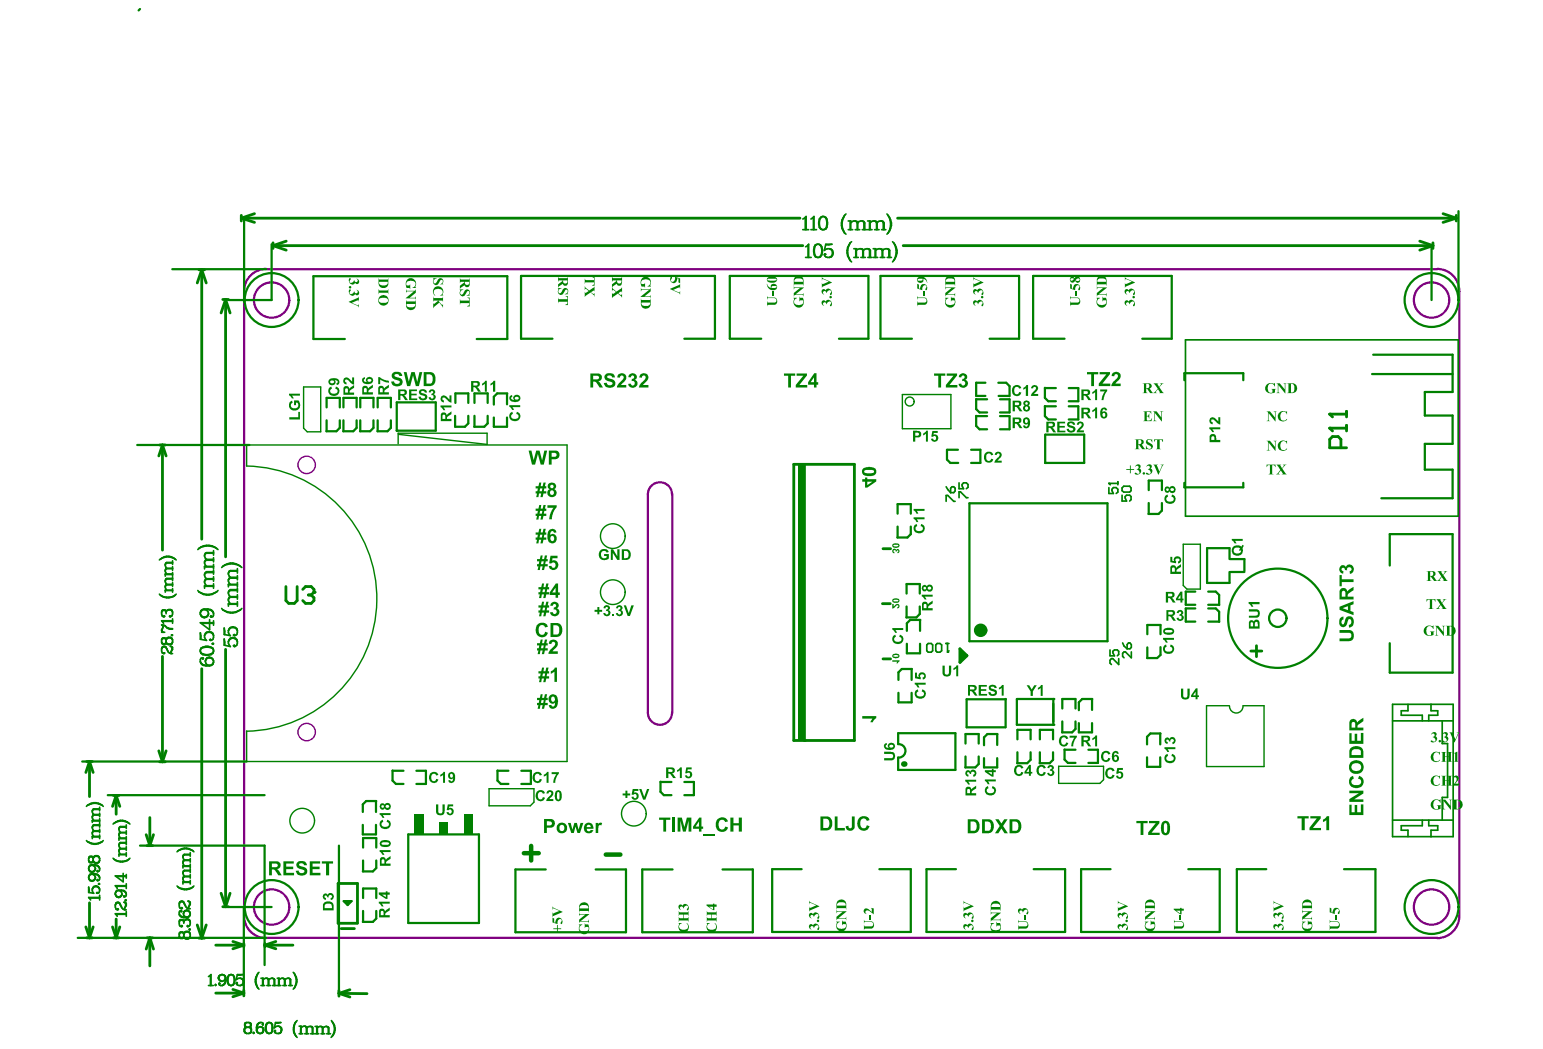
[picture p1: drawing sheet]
<svg xmlns="http://www.w3.org/2000/svg" width="272mm" height="185mm" viewBox="0 0 272 185" stroke-linecap="round" stroke-linejoin="round" font-family="sans-serif">
<g fill="none" stroke="#800080" stroke-width=".4">
<path d="M46.9 47.4a3.9 3.9 0 0 0-3.9 3.9v110.1a3.9 3.9 0 0 0 3.9 3.9M46.9 47.4h206.4M253.3 47.4a3.9 3.9 0 0 1 3.9 3.9v110.1a3.9 3.9 0 0 1-3.9 3.9M118.5 87.1a2.13 2.13 0 0 0-2.2-2.1 2.13 2.13 0 0 0-2.1 2.1v38.5a2.13 2.13 0 0 0 2.1 2.1 2.13 2.13 0 0 0 2.2-2.1M118.5 87.1v38.5M46.9 165.3h206.4"/>
<circle cx="47.9" cy="52.9" r="3.1"/>
<circle cx="252.3" cy="52.9" r="3.1"/>
<circle cx="47.9" cy="159.8" r="3.1"/>
<circle cx="252.3" cy="159.8" r="3.1"/>
</g>
<g fill="none" stroke="#800080" stroke-width=".25">
<circle cx="54.1" cy="81.9" r="1.53"/>
<circle cx="54.1" cy="129" r="1.53"/>
</g>
<g fill="none" stroke="#008000" stroke-width=".49">
<path d="M42.5 38v.9M44.9 37.7l-2.4 .7M39.3 52.8h1M28.1 78.4h1M20 140.2h1M27.1 147.1l-.7 1.9M39.3 159.8h1M15.1 163.3l.7 2 .6-2M15.3 165.3h1M19.8 163.3l.7 2 .6-2M20 165.3h1M34.8 163l.8 2.3 .8-2.3"/>
<path d="M35.1 165.3h1M43 166.3v.6M43 174.5v1M46.7 166.6l1.9 .6M46.7 166.3v.6M59.7 174.6v.9"/>
</g>
<g fill="none" stroke="#008000" stroke-width=".4">
<path d="M24.7 1.6l-.3 .2M59.9 75.4l-.6 .6M62.9 75.4l-.6 .6M63.5 76h1.7M66.6 70.1h2.3M68.9 75.4l-.6 .6h-1.8M69.2 135.8v1.8M60.6 158.8l.7 .7M61.3 159v.1l.1-.1h-.3l.2 .2 .2-.2M64 147.7v1.7M64 151.6v2M64.5 141.2l-.5 .6"/>
<path d="M66.3 147.7v1.7M66.3 151.6v1.4"/>
</g>
<path d="M54.2 76.1h2.3" fill="none" stroke="#008000" stroke-width=".25"/>
<circle cx="69.9" cy="75.9" r=".2" fill="#008000"/>
<path d="M70.2 76.3v1.9M85.9 76.3v2M86.2 139v3M94.1 139v2.4M186.6 135v3" fill="none" stroke="#008000" stroke-width=".25"/>
<g fill="none" stroke="#008000" stroke-width=".4">
<path d="M82.5 73.3v1.3M86 73.3v1.3M87.6 69.3l-.5 .6M166.9 79.3v1.7l.6 .6M172.1 67.4v2.4M172.8 79.3v2.3M177.4 67.4l.6 .6v1.8M184.2 68.3v1.8M184.2 71.5v1.8M158.2 88.8v1.7M159.8 102.9v1.7M159.8 106.9v1.9"/>
<path d="M160.4 109.2l-.5 .6M162.1 102.9v1.7M162.1 106.9v1.3l-.6 .6M87.7 135.8v1.8M170.1 135.2h1.8M173.5 135.2h2.3M175.8 129.4h-1.7l-.6 .5M177.3 123.2h.1M181.7 132.6v1.3M185.6 132.6v1.3M187.7 132.1v1.7"/>
</g>
<path d="M169.5 115l.4 .4v.5l-.4 .4zM170.4 115.5l-1.2 1.2" fill="none" stroke="#008000" stroke-width=".49"/>
<circle cx="185.7" cy="127.7" r=".2" fill="#008000"/>
<path d="M187.3 127.1v2" fill="none" stroke="#008000" stroke-width=".4"/>
<circle cx="185.7" cy="123.2" r=".2" fill="#008000"/>
<g fill="none" stroke="#008000" stroke-width=".4">
<path d="M47.9 43v9.9M57.6 70.1v1.7M57.6 74.1v1.9M59.9 70.1v1.7M59.9 74.1v1.3M60.5 70.1v1.7M60.5 74.1v1.9M62.9 70.1v1.7M62.9 74.1v1.3M63.5 70.1v1.7M63.5 74.1v1.9M66.6 70.1v1.7"/>
<path d="M66.6 74.1v1.9M68.9 70.1v1.7M68.9 74.1v1.3M80.2 73.3v1.9M80.3 69.3v1.7M82.5 74.6l-.5 .6M82.5 69.3v1.7M83.6 69.3v1.7M83.6 73.3v1.9M86 69.3v1.7M87.1 69.9v1.4M87.1 73.6v1.6"/>
<path d="M184.8 73.9h1.3M184.8 70.7h1.3M190.1 68.4v2.3M190.1 71.6v2.3M202.5 84.7v1.7M202.5 88.6v2M204.8 84.7v1.7M204.8 88.6v1.4M208.8 85.1v.8M219.2 85.1v.8M202.2 116h1.8M209 104.3h1.7"/>
<path d="M210.7 107.2h-1.7v2.3h1.7M213 109.5h1.9M213 107.2h1.3l.6 .6v1.8M213 104.3h1.3l.6 .5M216.9 100.8h2.5M87.7 137.6l.6 .5M116.4 137.8v1.7M122.3 137.8v2.3M187.3 123.2v1.7M189.6 123.2v1.7M189.6 127.1v1.4l-.6 .6M190.2 127.4v1.7"/>
<path d="M190.8 123.2l-.6 .6v1.4M202.8 129.3l-.6 .5M64 141.8v1.3M64 145.4v1.6M64 156.6v1.7M66.3 141.2v1.9M66.3 145.4v1.6M66.3 156.6v1.7M90.9 153.2v11.1M110.3 153.2v11.1M132.7 153.2v11.1M136.1 153.2v11"/>
<path d="M64 160.5v2M66.3 160.5v1.4"/>
</g>
<path d="M43.5 78.4v3.7M208.6 95.9h3M208.6 103.2l.6 .6h2.4M43.5 128.8v5.4M194.5 135v2.4l-.6 .6" fill="none" stroke="#008000" stroke-width=".25"/>
<path d="M247 125.3v.7M248.2 124.1v1.2M252.2 124.1v1.2h1.2v.7h-1.5M254.2 131h1M248.2 146.3v1.1M250.7 144.5v1M251.9 144.5v1h1.5M253.4 146.3h-1.2v1.1M254.2 140.5h1" fill="none" stroke="#008000" stroke-width=".3"/>
<g fill="none" stroke="#008000" stroke-width=".49">
<path d="M42.5 38.4l2.4 .8M256.7 38v.9M34.8 49.9l.8-2.4 .8 2.4M35.1 47.5h1M39 55.1l.8-2.3 .8 2.3M48.1 42.8v1M28 80.3l.6-1.9 .7 1.9M15.3 134.2h1M28 132.3l.6 1.9 .7-1.9M28.1 134.2h1M15.8 159.1v6.2M20.5 140.2v3.3"/>
<path d="M20.5 140.2l-.7 1.9M20.5 140.2l.6 1.9M26.4 144.1v4.9M39 157.4l.8 2.4 .8-2.4M59.6 155.7v7M63 155.7v7M20.5 162v3.3M26.4 165.3l.7 1.9M48.6 165.9l-1.9 .7"/>
</g>
<circle cx="141.8" cy="130.5" r=".25" fill="#008000"/>
<g fill="none" stroke="#008000" stroke-width=".4">
<path d="M43 38.7v14.5M257.1 37.2v15.7M55.2 48.7v11M84 59.7h5.4M91.8 48.6v11.1h5.6M126 48.6v11.1M128.6 48.6v11.1h5.6M153.1 48.6v11.1h-5.2M155.2 48.6v11.1h5.5M179.6 48.6v11.1M182.1 48.6v11.1M206.5 48.6v11.1"/>
<path d="M252.3 43.5v9.4M57.5 76h1.8M60.5 76h1.8M60.5 70.1h2.4M63.5 70.1h2.3M65.8 75.4l-.6 .6M69.9 70.9v5M76.8 70.9v5M80.2 75.2h1.8M80.3 69.3h2.2M83.6 75.2h1.8M83.6 69.3h2.4"/>
<path d="M87.1 75.2h2.3M87.6 69.3h1.8M167 79.3h1.9M171.2 79.3h1.6M172.1 70.3v1.8M172.1 73.3v1.8M178 70.4v2.3M178 73.3v2.3M191.1 76.6v5M208.8 65.8v1.2M219.2 65.8v1.2M251.2 69.1v4.1"/>
<path d="M251.2 78.2v4.6M256.1 62.5v6.6M256.1 73.2v5M158.2 94.7h1.8M158.2 92.8v1.9M158.2 88.8h2.3v1.7M160.5 92.8v1.3M167.5 81.6h1.4M170.9 88.7v24.3M171.2 81.6h1.6M195.2 88.7v24.3M212.8 96.6v6.1"/>
<path d="M216.7 96.6v1.9M216.9 98.5h2.5v2.1M245 94.1v5.6M256.1 82.8v5M256.1 94.1v24.4M159.8 108.8h1.7M159.8 102.9h2.3M159.9 109.8v1.4M159.9 113.4v1.7h2.3v-1.7M160.4 109.2h1.8M160.7 117.9h-1.7l-.6 .6v1.3M162.2 109.2v2"/>
<path d="M202.2 110.1v1.7M202.2 114.1v1.9M204.6 110.1v1.7M204.6 114v1.4M209 104.3v2.3h1.7M213 106.6h1.9M214.9 104.8v1.8M216.7 100.8v1.9M245 113.3v5.2M69.2 135.8h1.9M73.4 135.8h1.7v2.3M87.7 135.8h1.9"/>
<path d="M91.9 135.8h1.7M116.4 139.5l.6 .6h1.4M116.4 137.8h2M120.6 137.8h1.7M158.3 133.5v2.2h10.1M158.4 122.1v1.7h2.3M168.4 129.2h-10.1v1.9M170.2 129.4v1.6M170.2 133.3v1.9M170.4 123.2v5M172.5 134.6l-.6 .6M173.5 129.9v1.4"/>
<path d="M173.5 133.6v1.6M175.8 129.4v1.9M175.8 133.6v1.6M177.3 123.2v5M179.2 123.2h6.5v4.5h-6.5v-4.5M179.3 130.3v-1.7h2.4v1.7M179.3 132.6v1.9M181.7 133.9l-.6 .6h-1.8M183.3 130.3v-1.7h2.3v1.7M183.3 132.6v1.9M185.6 133.9l-.6 .6h-1.7M193.5 132.1v2.3"/>
<path d="M202.2 129.8v1.4M202.2 133.5v1.6M204.5 129.3v1.9M204.5 133.5v1.6M43 159.8v15.2M46.6 149v21.1M59.7 149v26.1M60.6 158.8h1.4l-.7 .7M64 147h2.3M64 156.6h2.3M64 147.7h2.3M64.5 141.2h1.8"/>
<path d="M66.3 153l-.6 .6h-1.7M72 147v15.7M84.4 147v15.7M113.2 153.2h5.4M120.6 140.1h1.7M127.4 153.2h5.3M155 153.2h5.5M168.5 153.2h-5.2v11M187.8 153.2v11M190.6 153.2v11M215 153.2v11M218 153.2v11"/>
<path d="M242.5 153.2v11M64 162.5h1.7"/>
</g>
<g fill="none" stroke="#008000" stroke-width=".49">
<path d="M35.6 47.5v47.5M39.8 52.8v45.3M252.6 42.8v1M28.6 78.4v18.5M141.8 81.9v48.6M155.7 96.7h1.3M28.6 115.7v18.5M35.6 117.8v47.5M39.8 114.4v45.4M155.7 116.1h1.3M170.4 115.5l-1.2-1.2v2.4M15.8 134.2v6.2"/>
<path d="M15.8 134.2l-.7 1.9M15.8 134.2l.6 1.9M139.9 130.5v-48.7h10.7v48.7M25.8 147.1l.6 1.9M25.9 149h1M25.9 165.3h1M26.4 165.3v4.9M38 175h5M38 166.6h5l-1.9 .6M41.1 174.4l1.9 .6M43 175l-1.9 .6M46.7 166.6h4.9"/>
<path d="M60.1 163.6h2.4"/>
</g>
<path d="M54.2 76.1l-.7-.6v-7.3h3v7.9M100 78.4v55.8M159.1 69.5h8.5v6.1h-8.5zM208.6 95.9v7.3M211.6 95.9v7.9M212.7 124.4v10.7M222.8 124.4v10.7M94.1 141.4l-.6 .6" fill="none" stroke="#008000" stroke-width=".25"/>
<path d="M209 59.9v31.1M257 59.9v31.1M245.5 124.1v23.3M250.7 126v1M251.9 126v1M254.2 127v4M255.2 131v9.5M256.2 124.1v23.3M247 145.5v.8M253.4 145.5v.8M254.2 140.5v4" fill="none" stroke="#008000" stroke-width=".3"/>
<circle cx="184.2" cy="81.6" r=".2" fill="#008000"/>
<g fill="none" stroke="#008000" stroke-width=".4">
<path d="M30.4 47.4h16.5M40.3 52.9h7.6M55.2 48.7h34.2v11M55.2 59.7h5.6M91.8 48.6h34.2M120.6 59.7h5.4M128.6 48.6h24.5M155.2 48.6h24.4M174.4 59.7h5.2M182.1 59.7h5.6M182.1 48.6h24.4M201.4 59.7h5.1"/>
<path d="M24.2 78.4h19.8M57.6 70.1h2.3M65.8 70.1v1.7M65.8 74.1v1.3M69.9 75.9h6.9M69.9 70.9h6.9M86 74.6l-.6 .6M89.4 69.4v1.9M89.4 73.6v1.6M172.1 75.1l.6 .5h1.3M172.1 72.1l.6 .6h1.3M172.1 73.3h1.9"/>
<path d="M172.1 70.4h1.9M172.1 67.4h1.6M172.1 69.8h1.6M176 67.4h1.4M176 69.8h1.9M176.3 75.6h1.7M176.3 72.7h1.7M176.3 73.3h1.7M176.3 70.4h1.7M184.2 73.3l.6 .6M184.2 71.6h1.9M184.2 70.1l.6 .6"/>
<path d="M184.2 68.4h1.9M184.2 76.6v5h6.9M184.3 76.6h6.8M188.4 71.6h1.7M188.4 68.4h1.7M188.4 73.9h1.7M188.4 70.7h1.7M208.8 65.8h10.4M241.9 65.9h14.2M242.1 62.5h14M251.2 78.2h4.9M251.2 73.2h4.9"/>
<path d="M251.2 69.1h4.9M160.5 94.1l-.5 .6M170.9 88.7h24.3M202.5 84.7h2.3M204.8 90l-.6 .6h-1.8M208.8 85.9h10.4M212.8 96.6h3.9M243.5 87.8h12.6M245 94.1h11.1M251.2 82.8h4.9M160.7 117.9v1.9M170.9 113h24.3"/>
<path d="M202.2 110.1h2.4M204.6 115.4l-.6 .6M212.8 102.7h3.9M245 118.5h11.1M14.5 134.2h29M69.2 137.6l.6 .5h1.3M73.4 138.1h1.7M88.3 138.1h1.3M93.6 135.8v2.3h-1.7M160.7 122.1v1.7M168.4 129.2v6.5M170.2 129.4h2.3v1.6"/>
<path d="M170.4 128.2h6.8M170.4 123.2h6.9M172.5 133.3v1.3M187.2 129.1h1.8M187.3 123.2h2.3M187.7 132.1h1.9M187.7 133.8l.5 .6h1.4M190.8 123.2h1.7M191.9 132.1h1.6M191.9 134.4h1.6M192.5 127.4v1.7h-2.3M192.5 123.2v1.9"/>
<path d="M202.2 135.1h2.3M202.8 129.3h1.8M19 140.1h27.6M24.7 149h21.9M40.3 159.8h7.6M72 147h12.4M90.9 153.2h5.3M105 153.2h5.3M113.2 153.2v11.1h19.5M136.1 153.2h5.2M160.5 153.2v11h-24.4M182.2 153.2h5.6"/>
<path d="M190.6 153.2h5.2M209.5 153.2h5.5M218 153.2h5.2M236.9 153.2h5.6M13.7 165.3h33.2M66.3 161.9l-.6 .6M72 162.7h12.4M90.9 164.3h19.4M163.3 164.2h24.5M190.6 164.2h24.4M218 164.2h24.5"/>
</g>
<path d="M43.5 78.4h56.5M70.2 76.3h15.7M70.2 76.5l15.7 1.8M43.5 134.2h56.5M86.2 139h7.9M186.6 138h7.3M186.6 135h7.9M212.7 124.4h4M212.7 135.1h10.1M219.1 124.4h3.7M86.2 142h7.3" fill="none" stroke="#008000" stroke-width=".25"/>
<path d="M209 59.9h48M209 91h48M245.5 124.1h10.7M245.5 127h10.7M247 125.3h1.2M247 126h3.7M245.5 147.4h10.7M245.5 144.5h10.7M247 146.3h1.2M247 145.5h3.7" fill="none" stroke="#008000" stroke-width=".3"/>
<g fill="none" stroke="#008000" stroke-width=".49">
<path d="M42.5 38.4h98.5M158.2 38.4h98.5M254.4 37.7l2.3 .7M256.7 38.4l-2.3 .8M48.1 43.3l2.3 .8M48.1 43.3h93.4M50.4 42.5l-2.3 .8M159.2 43.3h93.4M250.3 42.5l2.3 .8M252.6 43.3l-2.3 .8M155.6 106.4h1.3M139.9 130.5h10.7"/>
<path d="M59.6 155.7h3.4M26.4 165.3l-.6 1.9M41.1 165.9l1.9 .7M59.6 162.7h3.4M59.7 175.1h5M59.7 175.1l2 .6M61.7 174.4l-2 .7"/>
</g>
<g fill="#008000">
<path d="M81.8 143.6h1.6v3.4h-1.6z" fill-rule="evenodd"/>
<path d="M73 143.6h1.6v3.4h-1.6z" fill-rule="evenodd"/>
<path d="M77.4 145h1.6v2.1h-1.6z" fill-rule="evenodd"/>
<path d="M140.8 81.7h1v48.6h-1z" fill-rule="evenodd"/>
</g>
<g fill="#008000">
<path d="M157.3 116.4h1.3v.2l-.4 .3h-.2l.2-.3h-.9z"/>
<path d="M157.4 96.8a.36 .36 0 0 1 .6 .1 .34 .34 0 0 1 .6 .1 .34 .34 0 0 1-.4 .5v-.2a.17 .17 0 0 0 .2-.1 .17 .17 0 0 0-.2-.2 .17 .17 0 0 0-.1 .2h-.2a.2 .2 0 0 0-.1-.3 .2 .2 0 0 0-.3 .1 .2 .2 0 0 0 .2 .3l-.1 .2a.47 .47 0 0 1-.2-.7z"/>
<path d="M66.8 158.9h1.9v.3h-1.4l.3 .5h-.3l-.2-.3-.3-.2z"/>
<path d="M67.1 144.7l.4-.2 .1 .3a.46 .46 0 0 0-.3 .6 .46 .46 0 0 0 .5 .3 .51 .51 0 0 0 .6-.1 .51 .51 0 0 0 0-.7l-.2-.1 .1-.3a.85 .85 0 0 1 .5 1.1 .85 .85 0 0 1-1.1 .5 .88 .88 0 0 1-.6-1.4z"/>
<path d="M66.9 143.3h1.9v.3h-1.3l.3 .5h-.4l-.1-.3-.4-.2z"/>
<path d="M66.7 66.5h.3l.8 .5 .8 .1v.3l-.7-.1-.9-.4v.8h-.3z"/>
<path d="M66.7 50.9l.2 .3h1.4l.2-.3v.9l-.1-.2h-1.6l-.1 .2z"/>
<path d="M71.8 49.3a.97 .97 0 0 1 1.3 0 .97 .97 0 0 1 .1 1.3l.1 .1h-.6a.64 .64 0 0 0 .5-.8 .64 .64 0 0 0-.8-.4 .6 .6 0 0 0-.6 .2 .6 .6 0 0 0-.1 .6h.5l.1-.2v.8l-.1-.2h-.5l-.1-.2-.1-.7z"/>
<path d="M71.6 51l.1 .2h1.4l.2-.2v.6l-1.1 .9h.9l.2-.3v.6l-.1-.2h-1.7l1.5-1.3h-1.2l-.2 .3z"/>
<path d="M98.3 50.7h.7l-.1 .1a.42 .42 0 0 0-.5 .4 .42 .42 0 0 0 .4 .5l.3-.4a.57 .57 0 0 1 .8-.5 .57 .57 0 0 1 .2 .9l.1 .1h-.6a.42 .42 0 0 0 .4-.2 .42 .42 0 0 0-.2-.6l-.4 .5a.57 .57 0 0 1-.8 .4 .57 .57 0 0 1-.2-.9z"/>
<path d="M98.4 52.5l.1 .2h1.5v-.3l-.3-.2h.4v1.6h-.4l.3-.2v-.4h-1.5l-.1 .2z"/>
<path d="M102 162.9h.6v.1a.61 .61 0 0 0-.5 .7 .61 .61 0 0 0 .8 .5h.2a.6 .6 0 0 0 .6-.9h-.5l-.1 .2v-.8l.1 .2h.5l.2 .5-.1 .6a.96 .96 0 0 1-1.3 .5 .96 .96 0 0 1-.4-1.4z"/>
<path d="M102.1 160.9l.1 .2h1.7l-1.5 1.2h1.2l.2-.2v.6l-.1-.3h-1.4l-.2 .3v-.6l1.1-.9h-.9l-.2 .2z"/>
<path d="M103.1 49.1l.2 .3h1.4v-.4l-.3-.2h.4v1.6h-.4l.3-.2v-.4h-1.5l-.1 .2z"/>
<path d="M103.1 50.5l.8 .7 .9-.7v.8l-.1-.1-.5 .3 .4 .3 .2-.2v.7v-.2l-.7-.6-1 .8v-.9l.1 .2 .6-.3-.5-.4-.2 .2z"/>
<path d="M118.2 48.8a.21 .21 0 0 1 .3 .2 .21 .21 0 0 1-.2 .2 .34 .34 0 0 0 .3 .5 .34 .34 0 0 0 .4-.4v-.5l.9 .3v.8l-.3-.1v-.7l-.2-.1-.1 .3a.63 .63 0 0 1-.8 .5 .63 .63 0 0 1-.3-.9z"/>
<path d="M118.1 50.9l1.6-.7 .2-.2-.1 .8a.17 .17 0 0 0 0-.2 .17 .17 0 0 0-.3 .1l-.8 .4 .9 .4h.2l.1-.2v.6l-.2-.3z"/>
<path d="M142.6 163a.36 .36 0 0 1 .4-.2 .36 .36 0 0 1 .3 .3 .6 .6 0 0 1 .9-.1 .6 .6 0 0 1 0 .9l-.1-.2a.32 .32 0 0 0 .2-.4 .32 .32 0 0 0-.5-.2l-.4 .4a.31 .31 0 0 0-.2-.3 .31 .31 0 0 0-.4 .2 .31 .31 0 0 0 .2 .4 .58 .58 0 0 1-.4-.8z"/>
<path d="M142.6 161a.36 .36 0 0 1 .4-.1 .36 .36 0 0 1 .3 .2 .6 .6 0 0 1 .9-.1 .6 .6 0 0 1 0 .9l-.1-.2a.32 .32 0 0 0 .2-.4 .32 .32 0 0 0-.5-.2l-.3 .5a.34 .34 0 0 0-.2-.3 .34 .34 0 0 0-.4 .1l-.1 .2 .2 .3a.58 .58 0 0 1-.4-.9z"/>
<path d="M142.6 158.7l.2 .3 1.6 .7-1.6 .7-.2 .2 .1-.8a.17 .17 0 0 0 .1 .2 .17 .17 0 0 0 .2-.1l.9-.4-1-.4h-.2l-.1 .2z"/>
<path d="M157.3 106.4h.2v.5l.5-.4a.4 .4 0 0 1 .6 .2 .4 .4 0 0 1-.4 .5v-.2a.18 .18 0 0 0 .2-.3 .17 .17 0 0 0-.3 0l-.5 .5-.3 .1z"/>
<path d="M157.4 112.1l.4-.2 .1 .3a.46 .46 0 0 0-.3 .6 .46 .46 0 0 0 .6 .3 .51 .51 0 0 0 .6-.2 .51 .51 0 0 0 0-.6l-.3-.1 .1-.3a.85 .85 0 0 1 .6 1.1 .85 .85 0 0 1-1.2 .4 .88 .88 0 0 1-.6-1.3z"/>
<path d="M157.3 110.7h1.9v.3h-1.4l.3 .5h-.3l-.2-.3-.3-.2z"/>
<path d="M161.2 92.5l.4-.2 .1 .4a.5 .5 0 0 0-.2 .7 .5 .5 0 0 0 .6 .2 .45 .45 0 0 0 .6-.4 .45 .45 0 0 0-.4-.5l.1-.4a.85 .85 0 0 1 .5 1.2 .85 .85 0 0 1-1.1 .4 .88 .88 0 0 1-.6-1.4z"/>
<path d="M161 91.2h2v.3h-1.4l.3 .5h-.4l-.1-.3-.4-.2z"/>
<path d="M161 89.7h2v.3h-1.4l.3 .5h-.4l-.1-.3-.4-.2z"/>
<path d="M161.7 52.2l.1 .2h.8a.66 .66 0 0 1 .9 .6 .66 .66 0 0 1-.7 .7h-.9l-.2 .3v-.9l.1 .2h1a.43 .43 0 0 0 .5-.5 .43 .43 0 0 0-.6-.3h-.9l-.1 .3z"/>
<path d="M162.7 51.3h.2v.8h-.2z"/>
<path d="M161.7 50l.3 .2v.6l.2 .1v-.2a.65 .65 0 0 1 .8-.6 .65 .65 0 0 1 .3 1 .3 .3 0 0 1-.2-.2 .3 .3 0 0 1 .2-.3 .35 .35 0 0 0-.4-.3 .35 .35 0 0 0-.3 .4v.4l-.9-.3z"/>
<path d="M169.8 163a.36 .36 0 0 1 .4-.2 .36 .36 0 0 1 .3 .3 .6 .6 0 0 1 .9-.1 .6 .6 0 0 1 0 .9l-.1-.2a.32 .32 0 0 0 .2-.4 .32 .32 0 0 0-.5-.2l-.4 .4a.31 .31 0 0 0-.2-.3 .31 .31 0 0 0-.4 .2 .31 .31 0 0 0 .2 .4 .58 .58 0 0 1-.4-.8z"/>
<path d="M169.8 161a.36 .36 0 0 1 .4-.1 .36 .36 0 0 1 .3 .2 .6 .6 0 0 1 .9-.1 .6 .6 0 0 1 0 .9l-.1-.2a.32 .32 0 0 0 .2-.4 .32 .32 0 0 0-.5-.2l-.3 .5a.34 .34 0 0 0-.2-.3 .34 .34 0 0 0-.4 .1l-.1 .2 .2 .3a.58 .58 0 0 1-.4-.9z"/>
<path d="M169.8 158.7l.2 .3 1.6 .7-1.6 .7-.2 .2 .1-.8a.17 .17 0 0 0 .1 .2 .17 .17 0 0 0 .2-.1l.9-.4-1-.4h-.2l-.1 .2z"/>
<path d="M157.3 115.4a.55 .55 0 0 0 .2 .6 .55 .55 0 0 0 .7 0 .42 .42 0 0 0 .3-.6 .42 .42 0 0 0-.6-.2zM157.5 115.5l.6-.1a.19 .19 0 0 1 .2 .3 .19 .19 0 0 1-.3 0h-.5z"/>
<path d="M157.3 95.9a.59 .59 0 0 0 .3 .6 .59 .59 0 0 0 .7 0 .4 .4 0 0 0 .2-.5 .4 .4 0 0 0-.5-.2h-.4zM157.5 96.1l.3-.1a.36 .36 0 0 1 .5 .2l-.2 .1a.41 .41 0 0 1-.6-.2z"/>
<path d="M66.9 160.3l.2-.1a.52 .52 0 0 1 .8 .4l.8-.7v.5l-.8 .6v.3h.8v.4h-1.9zM67.2 160.6l-.1 .7h.5v-.3a.34 .34 0 0 0 0-.4 .34 .34 0 0 0-.4-.1z"/>
<path d="M66.8 157.3h1.2v-.2h.3v.2h.4v.4h-.4v.7h-.3l-1.2-.8zM67.4 157.7l.6 .4v-.4z"/>
<path d="M67.1 141.7l.5-.1 .2 .2a.59 .59 0 0 1 .8-.2 .59 .59 0 0 1 .2 .8 .59 .59 0 0 1-.7 .3l-.3-.3a.49 .49 0 0 1-.7 .2 .49 .49 0 0 1-.1-.7zM67.2 142.1a.25 .25 0 0 0 .5 0 .25 .25 0 0 0-.5 0zM68 142.1a.31 .31 0 0 0 .6 0 .31 .31 0 0 0-.6 0z"/>
<path d="M66.7 68.2l.2-.2a.52 .52 0 0 1 .8 .5l.9-.7v.5l-.8 .6v.2h.8v.4h-1.9zM67 68.4v.7h.5v-.2a.34 .34 0 0 0-.1-.4 .34 .34 0 0 0-.3-.1z"/>
<path d="M66.7 49l.2 .3h1.5l.1-.3v.8a.87 .87 0 0 1-.9 1 .87 .87 0 0 1-.9-1zM66.8 49.7v.1a.84 .84 0 0 0 1.3 .4l.3-.2v-.3z"/>
<path d="M66.6 52.9a.95 .95 0 0 1 1.9 0 .95 .95 0 0 1-1.9 0zM66.8 52.7a.57 .57 0 0 0 .2 .6 .57 .57 0 0 0 .7 .1 .5 .5 0 0 0 .5-.1 .5 .5 0 0 0 .2-.6l-.4-.2h-.9z"/>
<path d="M71.6 52.9l.1 .2h1.5l.1-.2v.8a.87 .87 0 0 1-.9 1 .87 .87 0 0 1-.8-1zM71.7 53.6a.56 .56 0 0 0 .7 .6 .58 .58 0 0 0 .8-.6z"/>
<path d="M98.4 48.8l.1 .2h1.5l.1-.2v.8a.5 .5 0 0 1-.2 .7 .5 .5 0 0 1-.7-.3l-.8 .6v-.5l.8-.6v-.1h-.7l-.1 .3zM99.3 49.4a.39 .39 0 0 0 .2 .6 .39 .39 0 0 0 .5-.4v-.2z"/>
<path d="M102.2 159.4l.3-.3 .7-.1a.81 .81 0 0 1 .6 1v.8l-.1-.3h-1.5l-.1 .3zM102.3 159.6l-.1 .5h1.3a.28 .28 0 0 0 .2-.3 .28 .28 0 0 0-.2-.3h-.9z"/>
<path d="M157.4 105.5v.1a.47 .47 0 0 0 0 .6 .47 .47 0 0 0 .6 0h.1a.42 .42 0 0 0 .5-.4 .42 .42 0 0 0-.6-.4zM157.5 105.8l.4-.1a.25 .25 0 0 1 .3 0 .25 .25 0 0 1 .1 .3h-.7z"/>
<path d="M161.7 49h.1a1 1 0 0 1 1.1-.1 1 1 0 0 1 .5 1l-.1-.4-.6-.4a.56 .56 0 0 1-.6 .8 .56 .56 0 0 1-.4-.9zM161.7 49.3v.1l.3 .1a.43 .43 0 0 0 .6-.4h-.6z"/>
<circle cx="144.2" cy="162.3" r=".22"/>
<circle cx="171.4" cy="162.3" r=".22"/>
</g>
<path d="M169.1 85.1v1h.7l-.2-.5v-.2l.2-.3h.5l.3 .3v.5l-.3 .2M169.1 87.7v-1h.2l1 1h.3" fill="none" stroke="#008000" stroke-width=".3"/>
<g fill="#008000">
<path d="M181 120.8h.4l.5 .7 .4-.7h.5l-.7 1v.8h-.4v-.8z"/>
<path d="M183 121.2l.3-.2 .2-.3h.3v1.9h-.4v-1.3l-.4 .2z"/>
<path d="M193.3 52.5h.6v.1a.61 .61 0 0 0-.5 .7 .61 .61 0 0 0 .7 .5h.2a.6 .6 0 0 0 .7-.9h-.5l-.2 .2v-.8l.1 .2h.6l.1 .5v.4a.93 .93 0 0 1-1.3 .7 .93 .93 0 0 1-.4-1.4z"/>
<path d="M193.3 50.5l.1 .1h1.7l-1.5 1.3h1.3l.2-.3v.6l-.2-.2h-1.4l-.2 .2v-.6l1.1-.9h-.9l-.2 .3z"/>
<path d="M197.1 163a.36 .36 0 0 1 .3-.2 .36 .36 0 0 1 .3 .3 .6 .6 0 0 1 .9-.1 .6 .6 0 0 1 0 .9l-.1-.2a.32 .32 0 0 0 .2-.4 .32 .32 0 0 0-.5-.2l-.4 .4a.31 .31 0 0 0-.2-.3 .31 .31 0 0 0-.4 .2 .31 .31 0 0 0 .2 .4 .58 .58 0 0 1-.3-.8z"/>
<path d="M197.1 161a.36 .36 0 0 1 .3-.1 .36 .36 0 0 1 .3 .2 .6 .6 0 0 1 .9-.1 .6 .6 0 0 1 0 .9l-.1-.2a.32 .32 0 0 0 .2-.4 .32 .32 0 0 0-.5-.2l-.3 .5a.34 .34 0 0 0-.2-.3 .34 .34 0 0 0-.4 .1l-.1 .2 .2 .3a.58 .58 0 0 1-.3-.9z"/>
<path d="M197.1 158.7l.1 .3 1.6 .7-1.6 .7-.1 .2v-.8a.17 .17 0 0 0 .1 .2 .17 .17 0 0 0 .2-.1l.9-.4-1-.4h-.2v.2z"/>
<path d="M193.4 49l.3-.3 .8-.1a.81 .81 0 0 1 .6 1v.8l-.1-.3h-1.6l-.1 .3zM193.5 49.2l-.1 .5h1.4a.28 .28 0 0 0 .2-.3 .28 .28 0 0 0-.3-.3h-.9z"/>
<circle cx="198.6" cy="162.3" r=".22"/>
</g>
<path d="M197.8 86l.3-.3h1l.3 .3v.5l-.3 .2h-1l-.3-.2zM197.8 87.3v1h.8l-.3-.5v-.3l.3-.2h.5l.3 .2v.5l-.3 .3M197.9 113.3l.2 .5 .6 .5M198.9 113.3h.3l.2 .3v.5l-.2 .2h-.5v-.7zM199.4 114.9v1l-1-1h-.3l-.2 .2v.6l.2 .2" fill="none" stroke="#008000" stroke-width=".3"/>
<g fill="#008000">
<path d="M201.8 162.4l.6 .1a.64 .64 0 0 0-.5 .7 .64 .64 0 0 0 .8 .5h.1a.6 .6 0 0 0 .6-.2 .6 .6 0 0 0 .1-.6h-.5l-.2 .1v-.8l.1 .2h.6v.1l.1 .4-.1 .7a.95 .95 0 0 1-1.3 .3 .95 .95 0 0 1-.3-1.3z"/>
<path d="M201.8 160.4l.2 .2h1.6l-1.4 1.2h1.2l.2-.2v.6l-.2-.3h-1.4l-.2 .3v-.6l1.1-.9h-.9l-.2 .2z"/>
<path d="M205.4 133.1l.4-.2 .1 .3a.46 .46 0 0 0-.3 .6 .46 .46 0 0 0 .6 .3 .51 .51 0 0 0 .6-.2 .51 .51 0 0 0-.1-.6l-.2-.1 .1-.3a.85 .85 0 0 1 .6 1.1 .85 .85 0 0 1-1.2 .4 .88 .88 0 0 1-.6-1.3z"/>
<path d="M205.3 131.7h1.9v.3h-1.4l.3 .5h-.3l-.2-.3-.3-.2z"/>
<path d="M205.4 130.1a.43 .43 0 0 1 .8 .1 .59 .59 0 0 1 .9-.1 .59 .59 0 0 1-.2 .9l-.2 .1-.1-.3a.3 .3 0 0 0 .3-.4 .3 .3 0 0 0-.5-.2 .3 .3 0 0 0-.1 .5l-.2-.1a.23 .23 0 0 0-.1-.3 .23 .23 0 0 0-.4 .1 .23 .23 0 0 0 .2 .3v.4a.62 .62 0 0 1-.4-1z"/>
<path d="M205.2 113.7l.4-.1 .1 .4a.41 .41 0 0 0-.3 .3 .41 .41 0 0 0 .2 .4l.2 .1a.52 .52 0 0 0 .7-.1 .52 .52 0 0 0 0-.6l-.2-.2 .1-.3a.91 .91 0 0 1 .4 1.2 .91 .91 0 0 1-1.2 .4 .91 .91 0 0 1-.4-1.5z"/>
<path d="M205 112.4h1.9v.4h-1.3l.3 .4h-.4l-.2-.3-.3-.2z"/>
<path d="M213.2 75.3h1.9v.3h-1.4l.3 .5h-.3l-.2-.3-.3-.2z"/>
<path d="M213.3 73.7a.94 .94 0 0 1 1.4 .5l.1 .1v-.8h.3v1.3l-.5-.2-.3-.4a.44 .44 0 0 0-.8-.1v.2l.3 .1v.4a.65 .65 0 0 1-.6-.4 .65 .65 0 0 1 .1-.7z"/>
<path d="M217.1 95h2v.3h-1.4l.3 .5h-.4l-.1-.3-.4-.3z"/>
<path d="M224.5 163a.36 .36 0 0 1 .4-.2 .36 .36 0 0 1 .2 .3 .6 .6 0 0 1 1-.1 .6 .6 0 0 1-.1 .9l-.1-.2a.32 .32 0 0 0 .2-.4 .32 .32 0 0 0-.4-.2l-.4 .4a.31 .31 0 0 0-.3-.3 .31 .31 0 0 0-.3 .2 .31 .31 0 0 0 .2 .4 .58 .58 0 0 1-.4-.8z"/>
<path d="M224.5 161a.36 .36 0 0 1 .4-.1 .36 .36 0 0 1 .2 .2 .6 .6 0 0 1 1-.1 .6 .6 0 0 1-.1 .9l-.1-.2a.32 .32 0 0 0 .2-.4 .32 .32 0 0 0-.4-.2l-.4 .5a.34 .34 0 0 0-.2-.3 .34 .34 0 0 0-.4 .1v.2l.2 .3a.58 .58 0 0 1-.4-.9z"/>
<path d="M224.5 158.7l.2 .3 1.6 .7-1.7 .7-.1 .2 .1-.8a.17 .17 0 0 0 0 .2 .17 .17 0 0 0 .2-.1l.9-.4-1-.4h-.1l-.1 .2z"/>
<path d="M229.5 162.4l.6 .1a.64 .64 0 0 0-.5 .7 .64 .64 0 0 0 .8 .5h.1a.6 .6 0 0 0 .6-.2 .6 .6 0 0 0 .1-.6h-.5l-.2 .1v-.8l.1 .2h.6l.1 .5-.1 .7a.95 .95 0 0 1-1.3 .3 .95 .95 0 0 1-.3-1.3z"/>
<path d="M229.5 160.4l.2 .2h1.6l-1.4 1.2h1.2l.2-.2v.6l-.2-.3h-1.4l-.2 .3v-.6l1.1-.9h-.9l-.2 .2z"/>
<path d="M51 73.5h1.6v-.9h.3v1.3h-1.9z"/>
<path d="M51 70.9l.5-.3 .1 .4a.45 .45 0 0 0-.4 .4 .45 .45 0 0 0 .3 .4l.2 .1a.61 .61 0 0 0 .8-.2 .61 .61 0 0 0-.1-.7h-.2v.4h-.4v-.8h.8a1.01 1.01 0 0 1-.4 1.7 1.01 1.01 0 0 1-1.2-1.3z"/>
<path d="M50.9 69.4h2v.3h-1.4l.3 .5h-.4l-.1-.3-.4-.2z"/>
<path d="M66.9 149.8h1.9v.4h-1.3l.3 .4h-.4l-.1-.2-.4-.3z"/>
<path d="M89.9 72.8l.4-.2 .1 .3a.46 .46 0 0 0-.3 .6 .46 .46 0 0 0 .6 .3 .51 .51 0 0 0 .6-.1 .51 .51 0 0 0 0-.7l-.3-.1 .1-.3a.85 .85 0 0 1 .6 1.1 .85 .85 0 0 1-1.2 .5 .88 .88 0 0 1-.6-1.4z"/>
<path d="M89.8 71.4h1.9v.3h-1.4l.3 .5h-.3l-.2-.3-.3-.2z"/>
<path d="M161.4 121.7l.4-.2 .1 .3a.46 .46 0 0 0-.3 .6 .46 .46 0 0 0 .5 .3 .51 .51 0 0 0 .6-.1 .51 .51 0 0 0 0-.7l-.2-.1 .1-.3a.85 .85 0 0 1 .5 1.1 .85 .85 0 0 1-1.1 .5 .88 .88 0 0 1-.6-1.4z"/>
<path d="M161.2 120.3h2v.4h-1.4l.3 .5h-.4l-.1-.4-.4-.2z"/>
<path d="M161.3 118.5h.3v.7l.4 .1a.63 .63 0 0 1 .4-.8 .63 .63 0 0 1 .8 .4 .63 .63 0 0 1-.5 .8l-.1-.3a.3 .3 0 0 0 .3-.4 .3 .3 0 0 0-.5-.2l-.2 .2 .1 .4v.3l-1-.2z"/>
<path d="M170.1 137.4h2v.4h-1.4l.3 .4h-.4l-.1-.3-.4-.2z"/>
<path d="M170.2 135.9a.51 .51 0 0 1 .9 .1 .56 .56 0 0 1 .8-.3 .56 .56 0 0 1 .1 .9l-.1 .2-.3 .1-.1-.4a.3 .3 0 0 0 .3-.3 .3 .3 0 0 0-.4-.3 .3 .3 0 0 0-.2 .4v.1h-.3a.24 .24 0 0 0-.1-.4 .24 .24 0 0 0-.3 .3 .24 .24 0 0 0 .2 .2v.4a.62 .62 0 0 1-.5-1z"/>
<path d="M173.8 138.7l.4-.2v.4a.46 .46 0 0 0-.2 .5 .46 .46 0 0 0 .5 .4 .51 .51 0 0 0 .6-.2 .51 .51 0 0 0 0-.6l-.3-.1 .1-.4a.85 .85 0 0 1 .6 1.2 .85 .85 0 0 1-1.2 .4 .88 .88 0 0 1-.5-1.4z"/>
<path d="M173.6 137.4h1.9v.3h-1.3l.2 .5h-.3l-.1-.3-.4-.2z"/>
<path d="M205.4 87.4l.4-.2 .1 .3a.46 .46 0 0 0-.3 .6 .46 .46 0 0 0 .6 .3 .51 .51 0 0 0 .6-.2 .51 .51 0 0 0-.1-.6l-.2-.1 .1-.3a.85 .85 0 0 1 .6 1.1 .85 .85 0 0 1-1.2 .4 .88 .88 0 0 1-.6-1.3z"/>
<path d="M94.6 139.6a.83 .83 0 0 1 .8-.4 .83 .83 0 0 1 .7 .6l-.4 .1a.46 .46 0 0 0-.6-.3 .46 .46 0 0 0-.3 .5 .51 .51 0 0 0 .2 .6 .51 .51 0 0 0 .6 0l.1-.2 .4 .1a.85 .85 0 0 1-1.2 .5 .85 .85 0 0 1-.4-1.1z"/>
<path d="M96.4 139.4l.5-.2a.66 .66 0 0 1 .7 .6 .66 .66 0 0 1-.5 .7l-.3 .3h.7v.4h-1.2l.1-.4 .4-.5a.45 .45 0 0 0 .3-.3 .45 .45 0 0 0-.2-.5l-.2 .1v.2h-.4z"/>
<path d="M93.2 79.4h.5l.4 1.7 .4-1.7h.6l.5 1.7 .4-1.7h.4l-.5 2.5h-.6l-.5-1.9-.5 1.9h-.5z"/>
<path d="M109.8 139.8h.4v-.5h.4v.5h.5v.4h-.5v.4h-.4v-.4h-.4z"/>
<path d="M111.5 139h1v.4h-.7v.3a.64 .64 0 0 1 .8 .4 .64 .64 0 0 1-.5 .8 .64 .64 0 0 1-.8-.5h.4a.29 .29 0 0 0 .4 .3 .29 .29 0 0 0 .1-.5 .32 .32 0 0 0-.2-.3 .32 .32 0 0 0-.4 .2l-.3-.1z"/>
<path d="M112.7 139h.4l.5 1.4 .5-1.4h.4l-.7 1.9h-.4z"/>
<path d="M119.3 135.7l.4-.2 .2-.3h.3v1.9h-.4v-1.3l-.5 .2z"/>
<path d="M121 135.2h.9v.4h-.7v.3h.3a.65 .65 0 0 1 .3 1.1 .65 .65 0 0 1-1.1-.3l.4-.1a.33 .33 0 0 0 .4 .2 .33 .33 0 0 0 .2-.5 .33 .33 0 0 0-.5-.1l-.4 .1z"/>
<path d="M155.8 132.5h1.3a.77 .77 0 0 1 .7 .5 .77 .77 0 0 1-.2 .8l-.3 .2h-1.5v-.4h1.1a.39 .39 0 0 0 .5-.4 .39 .39 0 0 0-.5-.3h-1.1z"/>
<path d="M162.7 76.4l.6-.5h.3v1.9h-.4v-1.4l-.5 .3z"/>
<path d="M164.4 75.9h.9v.4h-.7v.3a.64 .64 0 0 1 .8 .5 .64 .64 0 0 1-.5 .7 .64 .64 0 0 1-.8-.5h.4a.31 .31 0 0 0 .4 .3 .31 .31 0 0 0 .1-.5l-.2-.3-.3 .2-.3-.1z"/>
<path d="M182.9 135.1a.83 .83 0 0 1 .8-.3 .83 .83 0 0 1 .6 .5l-.3 .1a.46 .46 0 0 0-.6-.3 .46 .46 0 0 0-.3 .6 .51 .51 0 0 0 .2 .6 .51 .51 0 0 0 .6 0l.1-.3 .3 .1a.85 .85 0 0 1-1.1 .6 .85 .85 0 0 1-.4-1.2z"/>
<path d="M184.7 135l.1-.1a.51 .51 0 0 1 .8 0 .51 .51 0 0 1-.1 .8 .61 .61 0 0 1 0 1 .61 .61 0 0 1-.9-.5h.3a.29 .29 0 0 0 .4 .2 .29 .29 0 0 0 .2-.4 .29 .29 0 0 0-.4-.1v-.3a.24 .24 0 0 0 .3-.3 .24 .24 0 0 0-.4-.1v.2l-.4-.1z"/>
<path d="M178.9 135.1a.83 .83 0 0 1 .8-.3 .83 .83 0 0 1 .7 .5l-.4 .1a.46 .46 0 0 0-.5-.3 .46 .46 0 0 0-.4 .6 .51 .51 0 0 0 .2 .6 .51 .51 0 0 0 .6 0l.1-.3 .4 .1a.85 .85 0 0 1-1.1 .6 .85 .85 0 0 1-.5-1.2z"/>
<path d="M173.7 79.8l.4-.2h.5l.3 .2 .2 .3-.4 .1a.48 .48 0 0 0-.7-.2 .48 .48 0 0 0-.1 .7 .45 .45 0 0 0 .3 .5 .45 .45 0 0 0 .5-.4l.4 .1a.88 .88 0 0 1-1.2 .5 .88 .88 0 0 1-.4-1.2z"/>
<path d="M175.5 79.7a.63 .63 0 0 1 1 .2 .63 .63 0 0 1-.3 .9l-.4 .4h.8v.3h-1.3l.1-.4 .4-.4a.43 .43 0 0 0 .4-.4 .43 .43 0 0 0-.2-.4h-.2l-.1 .3-.4-.1z"/>
<path d="M178.6 68.1l.4-.3h.4a.69 .69 0 0 1 .6 .6l-.4 .1a.48 .48 0 0 0-.6-.3 .48 .48 0 0 0-.2 .6 .46 .46 0 0 0 .3 .6 .46 .46 0 0 0 .5-.3l.4 .1a.88 .88 0 0 1-1.2 .5 .88 .88 0 0 1-.3-1.3z"/>
<path d="M180.4 68.3l.3-.1 .2-.4h.3v2h-.4v-1.4l-.4 .3z"/>
<path d="M181.9 68.1a.63 .63 0 0 1 1-.1 .63 .63 0 0 1-.2 1l-.4 .4h.7v.4h-1.3l.2-.5 .3-.3a.54 .54 0 0 0 .3-.8h-.3l-.1 .2h-.3z"/>
<path d="M195 135.6a.83 .83 0 0 1 .8-.3 .83 .83 0 0 1 .7 .5l-.4 .1a.46 .46 0 0 0-.5-.3 .46 .46 0 0 0-.4 .6 .51 .51 0 0 0 .2 .6 .51 .51 0 0 0 .6 0l.1-.3 .4 .1a.85 .85 0 0 1-1.2 .6 .85 .85 0 0 1-.4-1.2z"/>
<path d="M197 135.3h.9v.4h-.7v.3a.64 .64 0 0 1 .8 .4 .64 .64 0 0 1-.5 .8 .64 .64 0 0 1-.7-.5h.3a.29 .29 0 0 0 .4 .3 .29 .29 0 0 0 .1-.5 .32 .32 0 0 0-.2-.3 .32 .32 0 0 0-.3 .2l-.3-.1z"/>
<path d="M192.5 72.3l.3-.2 .3-.3h.3v1.9h-.4v-1.4l-.5 .3z"/>
<path d="M192.5 69.1l.3-.2 .3-.3h.3v1.9h-.4v-1.4l-.5 .3z"/>
<path d="M193.9 68.6h1.3v.3l-.5 .8-.2 .8h-.3v-.2l.1-.6 .5-.7h-.9z"/>
<path d="M207.5 107.7l.1-.1a.53 .53 0 0 1 .8 0 .53 .53 0 0 1-.1 .8 .55 .55 0 0 1 .3 .7 .55 .55 0 0 1-.6 .3 .59 .59 0 0 1-.6-.5l.3-.1a.3 .3 0 0 0 .4 .3 .3 .3 0 0 0 .2-.4 .3 .3 0 0 0-.4-.1v-.3a.24 .24 0 0 0 .4-.2 .24 .24 0 0 0-.3-.3 .24 .24 0 0 0-.2 .3l-.4-.1z"/>
<path d="M223.3 72.5h.6l.8 1.1v-.9l-.2-.2h.5l-.2 .1v1.7l-1.2-1.5v1.2l.3 .2h-.6l.2-.1v-1.4z"/>
<path d="M225.3 72.9l.1-.1a1.21 1.21 0 0 1 1.4-.3l.1-.1v.6a.62 .62 0 0 0-.8-.4 .62 .62 0 0 0-.4 .8v.2a.59 .59 0 0 0 .5 .6 .59 .59 0 0 0 .7-.4l-.2 .3a.92 .92 0 0 1-1.2 0 .92 .92 0 0 1-.2-1.2z"/>
<path d="M223.3 67.8l.1-.1a1.33 1.33 0 0 1 1.2-.1l.1-.1v.6h-.1a.61 .61 0 0 0-.7-.5 .61 .61 0 0 0-.4 .7v.2a.6 .6 0 0 0 .8 .7v-.5l-.2-.2h.8l-.2 .1v.6l-.5 .1h-.4a.85 .85 0 0 1-.8-.6 .85 .85 0 0 1 .3-.9z"/>
<path d="M225 67.5h.6l.9 1.1v-.9l-.3-.2h.6l-.2 .1v1.7l-1.3-1.5v1.3l.3 .2h-.6l.2-.2v-1.4z"/>
<path d="M253.4 100.6h.8l-.2 .2 .4 .5 .3-.4v-.2l-.2-.1h.6l-.7 .7 .8 1.1h-.9l.2-.2-.4-.5-.3 .4v.2l.2 .1h-.7l.8-.8z"/>
<path d="M57 157.7a.42 .42 0 0 1 .4-.3 .42 .42 0 0 1 .4 .3 .6 .6 0 0 1 1 0 .6 .6 0 0 1-.5 .9v-.3a.3 .3 0 0 0 .2-.4 .3 .3 0 0 0-.4-.2 .3 .3 0 0 0-.2 .4l.1 .1-.3-.1a.23 .23 0 0 0-.1-.3 .23 .23 0 0 0-.3 .1 .23 .23 0 0 0 0 .3l.2 .1-.1 .3-.3-.1-.2-.2z"/>
<path d="M60.6 66.7a.94 .94 0 0 1 1.4 .5l.1 .1v-.8h.3v1.3l-.5-.2-.3-.3a.42 .42 0 0 0-.4-.4 .42 .42 0 0 0-.4 .3l.1 .1 .2 .1v.3a.65 .65 0 0 1-.6-.4 .65 .65 0 0 1 .1-.6z"/>
<path d="M61.5 49.1a.17 .17 0 0 1 .3 0 .17 .17 0 0 1-.1 .3 .33 .33 0 0 0 .1 .4 .33 .33 0 0 0 .5-.1l.1-.3a.34 .34 0 0 0 .3 .3 .34 .34 0 0 0 .3-.1l.1-.2-.2-.3a.48 .48 0 0 1 .4 .5 .48 .48 0 0 1-.6 .4l-.1-.2a.63 .63 0 0 1-.8 .3 .63 .63 0 0 1-.3-.8z"/>
<path d="M61.5 51.1a.17 .17 0 0 1 .3 0 .17 .17 0 0 1-.1 .2 .33 .33 0 0 0 .1 .5 .33 .33 0 0 0 .5-.2l.1-.3a.38 .38 0 0 0 .6 .3l.1-.3-.2-.3a.48 .48 0 0 1 .4 .6 .48 .48 0 0 1-.6 .4l-.1-.2a.63 .63 0 0 1-.8 .2 .63 .63 0 0 1-.3-.9z"/>
<path d="M61.5 53.2l1.6-.7 .2-.2-.1 .8a.17 .17 0 0 0-.1-.2 .17 .17 0 0 0-.2 .1l-.9 .4 1 .4h.2l.1-.2v.6l-.2-.3z"/>
<path d="M76.9 141.8h.4v1a.39 .39 0 0 0 .4 .5 .39 .39 0 0 0 .3-.5v-1h.4l-.1 1.2a.74 .74 0 0 1-.4 .7 .74 .74 0 0 1-.8-.2l-.2-.3z"/>
<path d="M78.9 141.8h1v.3h-.7l-.1 .3a.64 .64 0 0 1 .8 .4 .64 .64 0 0 1-.3 .9 .64 .64 0 0 1-.9-.4v-.2h.4a.29 .29 0 0 0 .3 .3 .29 .29 0 0 0 .2-.4 .32 .32 0 0 0-.2-.4 .32 .32 0 0 0-.4 .2l-.3-.1z"/>
<path d="M85 67.6l.3-.2 .2-.3h.3v1.9h-.3v-1.4l-.5 .3z"/>
<path d="M86.5 67.6l.3-.2 .2-.3h.3v1.9h-.4v-1.4l-.4 .3z"/>
<path d="M81 51h.7l-.1 .1a.42 .42 0 0 0-.5 .4 .42 .42 0 0 0 .4 .4l.3-.4a.57 .57 0 0 1 .8-.4 .57 .57 0 0 1 .1 .9l.1 .1h-.5a.42 .42 0 0 0 .4-.3 .42 .42 0 0 0-.2-.5l-.4 .4a.57 .57 0 0 1-.8 .4 .57 .57 0 0 1-.2-.9z"/>
<path d="M81.1 52.7l.1 .3h1.5v-.3l-.3-.3h.4v1.6h-.4l.2-.2 .1-.4h-1.5l-.1 .3z"/>
<path d="M76.3 49l.7 .1a.49 .49 0 0 0-.5 .3 .49 .49 0 0 0 .2 .6l.4-.4a.57 .57 0 0 1 .8-.5 .57 .57 0 0 1 .1 .9l.1 .1h-.5a.38 .38 0 0 0 .4-.3 .38 .38 0 0 0-.2-.5l-.4 .5a.58 .58 0 0 1-.8 .3 .58 .58 0 0 1-.2-.9z"/>
<path d="M76.6 50.6l.6-.1a1.04 1.04 0 0 1 .8 1.5l.1 .1h-.5a.62 .62 0 0 0 .4-.8 .62 .62 0 0 0-.8-.4h-.1a.6 .6 0 0 0-.7 .5 .6 .6 0 0 0 .4 .7l-.3-.2a1 1 0 0 1 .1-1.3z"/>
<path d="M76.4 52.3l.1 .2h1.5l.1-.2v.9l-.1-.2h-.7l.6 .8 .2-.2v.6l-.6-.9-1.1 1v-.9l.1 .2 .7-.6h-.7l-.1 .2z"/>
<path d="M97.5 163.6h.7v-.6h.1v.6h.6v.1h-.6v.7h-.1v-.7h-.7z"/>
<path d="M97.4 161.7l.3 .2v.7h.2v-.2a.62 .62 0 0 1 .9-.6 .62 .62 0 0 1 .1 1.1l-.1-.3a.34 .34 0 0 0 .2-.4 .34 .34 0 0 0-.4-.2l-.3 .3v.6l-.9-.3z"/>
<path d="M97.4 159.7l.2 .3 1.6 .7-1.7 .7-.1 .2v-.8a.16 .16 0 0 0 .1 .2 .16 .16 0 0 0 .2-.1l.9-.4-1-.4h-.2v.2z"/>
<path d="M100.1 145h.5l.3 1.2 .3-1.2h.5l.3 1.2 .3-1.2h.5l-.6 1.8h-.4l-.4-1.1-.3 1.1h-.4z"/>
<path d="M105 145h.4v.3a.42 .42 0 0 1 .7-.2l-.1 .4a.38 .38 0 0 0-.5 0 .38 .38 0 0 0-.1 .5v.8h-.4z"/>
<path d="M97.1 106.4a.78 .78 0 0 1 .8-.4 .78 .78 0 0 1 .6 .7l-.4 .5a.76 .76 0 0 1 .3 1.1 .76 .76 0 0 1-1.1 .2l-.4-.6h.5a.38 .38 0 0 0 .4 .3 .38 .38 0 0 0 .4-.4 .38 .38 0 0 0-.4-.4h-.2v-.4a.3 .3 0 0 0 .4-.2 .3 .3 0 0 0-.3-.4 .3 .3 0 0 0-.3 .4l-.4-.1z"/>
<path d="M96.9 113l.2-.2a.82 .82 0 0 1 1.2 .4 .82 .82 0 0 1-.5 1.1l-.4 .5h.9v.4h-1.7l.3-.6 .5-.5a.77 .77 0 0 0 .4-.9l-.4-.1-.2 .4-.5-.1z"/>
<path d="M94.6 110.2l.1-.1a1.14 1.14 0 0 1 1.9 .3l-.5 .2a.62 .62 0 0 0-.8-.4 .62 .62 0 0 0-.3 .9 .59 .59 0 0 0 .4 .8 .59 .59 0 0 0 .7-.6l.4 .3a1.11 1.11 0 0 1-1.4 .6 1.11 1.11 0 0 1-.6-1.4z"/>
<path d="M97 97.9h1.3v.5h-.9l-.1 .4a.84 .84 0 0 1 1.1 1 .84 .84 0 0 1-1.3 .5l-.2-.1-.2-.4 .5-.1a.39 .39 0 0 0 .5 .3 .39 .39 0 0 0 .2-.6 .37 .37 0 0 0-.3-.3 .37 .37 0 0 0-.4 .2h-.4z"/>
<path d="M119.6 162.7h.5a.61 .61 0 0 0-.3 .8 .61 .61 0 0 0 .8 .3h.1a.6 .6 0 0 0 .6-.4 .6 .6 0 0 0-.3-.7 .87 .87 0 0 1 .2 1.3 .87 .87 0 0 1-1.4 0 1.19 1.19 0 0 1-.1-1.2z"/>
<path d="M119.6 160.5l.2 .3h1.4l.2-.3v.9l-.2-.2h-.7v.6h.7l.2-.2v.9l-.2-.3h-1.5l-.1 .3v-.9l.2 .2h.6v-.6h-.7l-.1 .2z"/>
<path d="M119.6 159.5a.44 .44 0 0 1 .7 .1 .62 .62 0 0 1 .9-.1 .62 .62 0 0 1 .1 .9h-.2v-.2a.33 .33 0 0 0 .2-.4 .33 .33 0 0 0-.4-.2l-.5 .5a.31 .31 0 0 0-.2-.4 .31 .31 0 0 0-.4 .3 .31 .31 0 0 0 .2 .3 .57 .57 0 0 1-.4-.8z"/>
<path d="M113.2 49a.97 .97 0 0 1 1.3 0 .97 .97 0 0 1 .1 1.3l.1 .2h-.5v-.1a.61 .61 0 0 0 .5-.7 .61 .61 0 0 0-.8-.5h-.2a.6 .6 0 0 0-.6 .9h.5l.1-.2v.8l-.1-.2h-.5l-.1-.3-.1-.6z"/>
<path d="M113 50.7l.1 .3h1.4l.2-.3v.6l-1.1 .9h.9l.2-.2v.5l-.1-.2h-1.7l1.5-1.2h-1.2l-.2 .2z"/>
<path d="M107.9 50.6l.8 .8 1-.8v.9l-.2-.2-.5 .4 .4 .3h.2l.1-.2v.6l-.8-.7-1 .8v-.9l.1 .2 .6-.4-.4-.3h-.2l-.1 .2z"/>
<path d="M124.5 162.7h.6a.61 .61 0 0 0-.4 .8 .61 .61 0 0 0 .8 .3h.2a.6 .6 0 0 0 .5-.4 .6 .6 0 0 0-.3-.7 .87 .87 0 0 1 .2 1.3 .87 .87 0 0 1-1.3 0 1.19 1.19 0 0 1-.2-1.2z"/>
<path d="M124.6 160.5l.1 .3h1.5l.1-.3v.9l-.1-.2h-.7v.6h.6l.2-.2v.9l-.1-.3h-1.5l-.1 .3v-.9l.2 .2h.6v-.6h-.7l-.1 .2z"/>
<path d="M135.2 52.2l.2 .2h.8a.66 .66 0 0 1 .8 .6 .66 .66 0 0 1-.6 .7h-1l-.2 .3v-.9l.1 .2h1.1a.43 .43 0 0 0 .5-.5 .43 .43 0 0 0-.7-.3h-.8l-.2 .3z"/>
<path d="M136.2 51.3h.3v.8h-.3z"/>
<path d="M147.4 162.4l.6 .1a.64 .64 0 0 0-.5 .7 .64 .64 0 0 0 .8 .5h.1a.6 .6 0 0 0 .6-.2 .6 .6 0 0 0 .1-.6h-.5l-.2 .1v-.8l.1 .2h.6v.1l.1 .4-.1 .7a.95 .95 0 0 1-1.3 .3 .95 .95 0 0 1-.3-1.3z"/>
<path d="M147.4 160.4l.2 .2h1.6l-1.4 1.2h1.2l.2-.2v.6l-.2-.3h-1.4l-.2 .3v-.6l1.1-.9h-.9l-.2 .2z"/>
<path d="M152.3 162.1l.1 .3h.8a.66 .66 0 0 1 .9 .5 .66 .66 0 0 1-.7 .7h-.9l-.2 .3v-.9l.1 .2h1a.43 .43 0 0 0 .5-.5 .43 .43 0 0 0-.6-.2h-.9l-.1 .2z"/>
<path d="M153.3 161.2h.2v.8h-.2z"/>
<path d="M152.3 160.3a.74 .74 0 0 1 1.2 .2l.2 .2v-.6l-.2-.1 .5 .1v1l-.4-.3a.61 .61 0 0 0-1.1-.1l.2 .4a.54 .54 0 0 1-.4-.8z"/>
<path d="M147.1 143.9h.5v2h1.3v.4h-1.8z"/>
<path d="M150.2 143.9h.5v1.6a.8 .8 0 0 1-.8 .9 .8 .8 0 0 1-.8-.8l.5-.1a.33 .33 0 0 0 .3 .5 .33 .33 0 0 0 .3-.5z"/>
<path d="M151.4 144.1l.4-.2 .5-.1a.96 .96 0 0 1 1 .7l-.5 .2a.61 .61 0 0 0-.8-.4 .61 .61 0 0 0-.4 .8v.1a.6 .6 0 0 0 .4 .7 .6 .6 0 0 0 .8-.4v-.1l.5 .3a1.14 1.14 0 0 1-1.5 .6 1.14 1.14 0 0 1-.6-1.4z"/>
<path d="M152 126.2h2.5v.3l-.4 .3-.2 .5h-.5l.4-.7h-1.8z"/>
<path d="M144.9 53.1a.36 .36 0 0 1 .3-.2 .36 .36 0 0 1 .3 .3 .6 .6 0 0 1 .9-.2 .6 .6 0 0 1 0 1l-.1-.2a.32 .32 0 0 0 .2-.5 .32 .32 0 0 0-.4-.1l-.4 .4a.31 .31 0 0 0-.3-.3 .31 .31 0 0 0-.3 .2 .31 .31 0 0 0 .2 .4 .58 .58 0 0 1-.4-.8z"/>
<path d="M144.9 51.1a.36 .36 0 0 1 .3-.2 .36 .36 0 0 1 .3 .3 .6 .6 0 0 1 .9-.1 .6 .6 0 0 1 0 .9l-.1-.2a.32 .32 0 0 0 .2-.4 .32 .32 0 0 0-.4-.2l-.4 .4a.34 .34 0 0 0-.2-.3 .34 .34 0 0 0-.4 .1v.2l.2 .3a.58 .58 0 0 1-.4-.8z"/>
<path d="M144.9 48.8l.2 .3 1.6 .7-1.7 .7-.1 .2v-.8a.17 .17 0 0 0 .1 .2 .17 .17 0 0 0 .2-.1l.9-.4-1-.4h-.2v.2z"/>
<path d="M139.9 52.5h.6v.1a.61 .61 0 0 0-.5 .7 .61 .61 0 0 0 .7 .5h.2a.6 .6 0 0 0 .7-.9h-.5l-.2 .2v-.8l.1 .2h.6l.1 .5v.4a.93 .93 0 0 1-1.3 .7 .93 .93 0 0 1-.4-1.4z"/>
<path d="M139.9 50.5l.1 .1h1.7l-1.5 1.3h1.3l.2-.3v.6l-.2-.2h-1.4l-.2 .2v-.6l1.1-.9h-.9l-.2 .3z"/>
<path d="M202 158.8a.89 .89 0 0 1 1-.2 .89 .89 0 0 1 .6 .9v.8l-.1-.3h-1.6l-.1 .3v-1.1zM202 159.2l-.1 .4h1.4a.23 .23 0 0 0 .2-.2 .23 .23 0 0 0-.2-.3l-.2-.1h-.8z"/>
<path d="M205.1 110.9l.4-.2 .8-.1a.63 .63 0 0 1 .7 .7 .63 .63 0 0 1-.8 .6h-.4a.65 .65 0 0 1-.7-1zM205.4 111.1v.1a.26 .26 0 0 0 .1 .3 .26 .26 0 0 0 .3 0h.2a.43 .43 0 0 0 .6-.3l-.1-.2z"/>
<path d="M213.3 76.7a.6 .6 0 0 1 .7-.2 .6 .6 0 0 1 .4 .7v.3h.7v.4h-1.9zM213.6 77l-.1 .5h.6v-.2a.3 .3 0 0 0-.1-.4 .3 .3 0 0 0-.4 .1z"/>
<path d="M217.3 96.4l.5-.2a.95 .95 0 0 1 1 .2l.2-.4 .3 .2a.9 .9 0 0 0-.2 .9v.1a.98 .98 0 0 1-1.4 .7 .98 .98 0 0 1-.4-1.5zM217.5 96.7v.4a.66 .66 0 0 0 .7 .4 .66 .66 0 0 0 .6-.7l-.2 .3-.2-.1a.3 .3 0 0 0 .1-.4 .3 .3 0 0 0-.4-.1z"/>
<path d="M229.7 158.8a.89 .89 0 0 1 1-.2 .89 .89 0 0 1 .6 .9v.8l-.1-.3h-1.6l-.1 .3v-1.1zM229.7 159.2l-.1 .4h1.4a.23 .23 0 0 0 .2-.2 .23 .23 0 0 0-.2-.3l-.2-.1h-.8z"/>
<path d="M67 151.2l.2-.1a.52 .52 0 0 1 .8 .4l.8-.7v.5l-.7 .6v.3h.7v.4h-1.8zM67.3 151.5v.7h.5v-.3a.34 .34 0 0 0-.1-.3 .34 .34 0 0 0-.3-.2z"/>
<path d="M67.1 148.3l.3-.2 .8-.1a.61 .61 0 0 1 .6 .5 .61 .61 0 0 1-.4 .7l-.6 .1a.65 .65 0 0 1-.7-.2 .65 .65 0 0 1-.1-.7zM67.3 148.5a.43 .43 0 0 0 .6 .4h.1a.44 .44 0 0 0 .6-.3l-.3-.2z"/>
<path d="M89.9 69.8l.4-.2v.4h-.2a.34 .34 0 0 0 .1 .4 .34 .34 0 0 0 .4 0 .57 .57 0 0 1 .1-.7 .57 .57 0 0 1 .8 0l.2 .4a1.04 1.04 0 0 1-1.7 .5 .54 .54 0 0 1-.1-.8zM90.8 70.1a.28 .28 0 0 0 .1 .3 .28 .28 0 0 0 .3 0 .28 .28 0 0 0 .2-.4 .28 .28 0 0 0-.5 0z"/>
<path d="M170.2 138.8l.2-.1a.52 .52 0 0 1 .8 .4l.9-.7v.5l-.8 .6v.3h.8v.4h-1.9zM170.5 139.1v.7h.5v-.3a.34 .34 0 0 0 0-.3 .34 .34 0 0 0-.4-.2z"/>
<path d="M173.6 135.7h1.2v-.2h.3v.2h.4v.4h-.4v.8h-.3l-1.2-.9zM174.2 136.1l.6 .4v-.4z"/>
<path d="M205.4 85.8l.5-.1 .3 .2a.6 .6 0 0 1 .8-.1 .6 .6 0 0 1 .1 .9 .6 .6 0 0 1-.9 0v-.1a.5 .5 0 0 1-.8 .1 .5 .5 0 0 1 0-.7zM205.5 86.3a.25 .25 0 0 0 .5 0 .25 .25 0 0 0-.5 0zM206.4 86.2a.29 .29 0 0 0 .5 0 .29 .29 0 0 0-.5 0z"/>
<path d="M97.9 139.5l.2-.1a.67 .67 0 0 1 .7 .1 .67 .67 0 0 1 .2 .7v.1a.63 .63 0 0 1-.3 .8 .63 .63 0 0 1-.8-.2l-.1-.8zM98.3 139.6l-.1 .8a.33 .33 0 0 0 0 .3 .33 .33 0 0 0 .3 .2l.1-.7a.47 .47 0 0 0-.2-.6z"/>
<path d="M96.7 79.4h.9a.81 .81 0 0 1 1 .8 .81 .81 0 0 1-1.1 .7h-.3v1h-.5zM97.2 79.8v.7h.3a.42 .42 0 0 0 .5-.1 .42 .42 0 0 0 .1-.5l-.3-.1z"/>
<path d="M117.4 135.2h1a.55 .55 0 0 1 .6 .5 .55 .55 0 0 1-.5 .6l.3 .2 .4 .6h-.5l-.5-.7-.2-.1h-.2v.8h-.4zM117.8 135.5v.5h.3a.3 .3 0 0 0 .4 0 .3 .3 0 0 0 0-.4z"/>
<path d="M155.9 131.1l.4-.2v.4a.28 .28 0 0 0-.1 .4 .28 .28 0 0 0 .4 0 .59 .59 0 0 1 .3-.8 .59 .59 0 0 1 .8 .3 .71 .71 0 0 1-.2 .8 .71 .71 0 0 1-.7 .2h-.1a.72 .72 0 0 1-.7-.3 .72 .72 0 0 1-.1-.8zM156.8 131.4a.31 .31 0 0 0 .1 .4 .31 .31 0 0 0 .4-.1 .27 .27 0 0 0 .1-.4 .27 .27 0 0 0-.4-.1z"/>
<path d="M160.9 75.9h.6a.63 .63 0 0 1 .8 .4 .63 .63 0 0 1-.4 .8h-.6v.7h-.4zM161.3 76.2v.6h.2a.31 .31 0 0 0 .5-.3 .31 .31 0 0 0-.5-.3z"/>
<path d="M181.4 134.8h.3v1.2h.3v.3h-.3v.4h-.3v-.4h-.8v-.3zM181.4 135.4l-.5 .6h.5z"/>
<path d="M190.6 71.8h.8a.54 .54 0 0 1 .7 .4 .54 .54 0 0 1-.4 .7l.7 .8h-.5l-.6-.8h-.3v.8h-.4zM191 72.1v.5h.3a.34 .34 0 0 0 .3 0 .34 .34 0 0 0 .2-.4z"/>
<path d="M194.1 72.1l.2-.2a.55 .55 0 0 1 .9 .4h-.4a.22 .22 0 0 0-.2-.2 .22 .22 0 0 0-.2 .2l-.1 .3a.61 .61 0 0 1 .9 .4 .61 .61 0 0 1-.6 .8l-.1-.1a1.03 1.03 0 0 1-.5-1.5zM194.4 72.9a.29 .29 0 0 0 0 .4 .29 .29 0 0 0 .4-.1 .28 .28 0 0 0 0-.4 .28 .28 0 0 0-.4 .1z"/>
<path d="M190.6 68.6h.8a.54 .54 0 0 1 .7 .4 .54 .54 0 0 1-.4 .7l.7 .8h-.5l-.6-.8h-.3v.8h-.4zM191 68.9v.5h.3a.34 .34 0 0 0 .3 0 .34 .34 0 0 0 .2-.4z"/>
<path d="M205.6 107.5h.8a.54 .54 0 0 1 .7 .4 .54 .54 0 0 1-.5 .7l.7 .8h-.5l-.5-.8h-.3v.8h-.4zM206 107.8v.5h.3a.31 .31 0 0 0 .4 0 .31 .31 0 0 0 0-.4 .31 .31 0 0 0-.4-.1z"/>
<path d="M205.5 104.3h.8a.54 .54 0 0 1 .7 .4 .54 .54 0 0 1-.5 .6l.7 .9h-.5l-.5-.8h-.3v.8h-.4zM205.9 104.6v.5h.3a.34 .34 0 0 0 .3 0 .34 .34 0 0 0 .1-.4z"/>
<path d="M208.1 104.3h.3v1.2h.2v.3h-.2v.4h-.3v-.4h-.8v-.3zM208.1 104.8l-.5 .7h.5z"/>
<path d="M226.9 67.5h.8a.87 .87 0 0 1 1 .9 .87 .87 0 0 1-1 .9h-.8l.2-.1v-1.6zM227.6 67.6v1.4a.28 .28 0 0 0 .3 .2 .28 .28 0 0 0 .2-.3l.1-.3a.64 .64 0 0 0-.6-1z"/>
<path d="M251.5 100.6h.7a.5 .5 0 0 1 .8 .2 .5 .5 0 0 1-.3 .7l.6 .9h-.5l-.6-.8h-.1v.7l.2 .1h-.8l.2-.2v-1.5zM252.1 100.7v.8a.39 .39 0 0 0 .5-.3 .39 .39 0 0 0-.4-.5z"/>
<path d="M57.1 159l.8-.2a.79 .79 0 0 1 .9 .9v.7h-1.9v-1.1zM57.3 159.4l-.1 .6h1.3v-.3a.61 .61 0 0 0-.4-.5 .61 .61 0 0 0-.7 .1z"/>
<path d="M60.6 68.2l.2-.1a.52 .52 0 0 1 .8 .4l.8-.7v.5l-.8 .6v.3h.8v.4h-1.9zM60.9 68.5l-.1 .7h.5v-.3a.34 .34 0 0 0 0-.3 .34 .34 0 0 0-.4-.2z"/>
<path d="M63.9 68.2l.2-.2a.52 .52 0 0 1 .8 .5l.8-.7v.5l-.8 .6v.2h.8v.4h-1.8zM64.2 68.4v.7h.4v-.2a.34 .34 0 0 0 0-.4 .34 .34 0 0 0-.4-.1z"/>
<path d="M63.9 66.7l.4-.2v.3a.27 .27 0 0 0-.1 .4 .27 .27 0 0 0 .3 .1h.1a.61 .61 0 0 1 .4-.9 .61 .61 0 0 1 .8 .6v.1a1.04 1.04 0 0 1-1.6 .4h-.1a.74 .74 0 0 1-.2-.8zM64.8 66.9a.32 .32 0 0 0 .3 .4 .32 .32 0 0 0 .3-.4l-.3-.1z"/>
<path d="M83 67.2h.8a.54 .54 0 0 1 .8 .3 .54 .54 0 0 1-.5 .7l.7 .8h-.5l-.6-.8h-.3v.8h-.4zM83.4 67.4v.5h.3a.34 .34 0 0 0 .4 0 .34 .34 0 0 0 .1-.4z"/>
<path d="M81.1 49l.1 .3h1.4l.2-.3v.8a.5 .5 0 0 1-.2 .7 .5 .5 0 0 1-.7-.2l-.8 .6v-.5l.8-.6v-.1h-.7l-.1 .2zM82 49.7a.39 .39 0 0 0 .2 .5 .39 .39 0 0 0 .5-.4v-.1z"/>
<path d="M95.9 144.3h.8a.81 .81 0 0 1 1.1 .8 .81 .81 0 0 1-1.1 .8h-.3v.9h-.5zM96.4 144.7v.8h.3a.41 .41 0 0 0 .6-.4 .41 .41 0 0 0-.6-.4z"/>
<path d="M98.1 145.9a.95 .95 0 0 1 1.9 0 .95 .95 0 0 1-1.9 0zM98.7 145.6a.52 .52 0 0 0 0 .6 .52 .52 0 0 0 .6 .1 .52 .52 0 0 0 .1-.6 .52 .52 0 0 0-.6-.2z"/>
<path d="M103.1 145.3l.3-.2a.85 .85 0 0 1 .9 .1 .85 .85 0 0 1 .3 .9h-1.2a.36 .36 0 0 0 .3 .4 .36 .36 0 0 0 .4-.3l.5 .1a.92 .92 0 0 1-1.3 .4 .92 .92 0 0 1-.2-1.3zM103.5 145.5l-.1 .3h.8a.38 .38 0 0 0-.3-.4 .38 .38 0 0 0-.4 .1z"/>
<path d="M94.7 123h.5l.1-.7h.4l-.1 .7h.3l.2-.7h.3l-.1 .7h.2v.4h-.3l-.1 .5h.4v.4h-.4l-.2 .6h-.4l.2-.6h-.4l-.1 .6h-.4l.1-.6h-.2v-.4h.3l.1-.5h-.4zM95.5 123.4l-.1 .5h.4l.1-.5z"/>
<path d="M96.9 122.6l.2-.1a.82 .82 0 0 1 .9 0 .82 .82 0 0 1 .3 .9v.4a.86 .86 0 0 1-.4 1 .86 .86 0 0 1-1.1-.3l-.1-.2 .5-.1a.33 .33 0 0 0 .4 .3 .33 .33 0 0 0 .2-.4l.1-.3a.79 .79 0 0 1-1.1-.1 .79 .79 0 0 1 .1-1.1zM97.2 122.8a.45 .45 0 0 0 0 .6 .45 .45 0 0 0 .5 .2v-.1a.43 .43 0 0 0 .1-.5 .43 .43 0 0 0-.6-.2z"/>
<path d="M94.9 106.7h.5l.2-.7h.3l-.1 .7h.4l.1-.7h.4l-.2 .7h.3v.4h-.4l-.1 .5h.5v.4h-.5l-.1 .6h-.4l.1-.6h-.4l-.1 .6h-.4l.2-.6h-.3v-.4h.3l.1-.5h-.4zM95.7 107.1l-.1 .5h.4l.1-.5z"/>
<path d="M94.7 113.3h.5l.1-.6h.4l-.1 .6h.3l.2-.6h.3l-.1 .6h.2v.4h-.3l-.1 .5h.4v.4h-.4l-.2 .7h-.4l.2-.7h-.4l-.1 .7h-.4l.1-.7h-.2v-.4h.3l.1-.5h-.4zM95.5 113.7l-.1 .5h.4l.1-.5z"/>
<path d="M97 109.8h.9a1.21 1.21 0 0 1 1.1 1.8 .98 .98 0 0 1-1 .7h-1zM97.5 110.2v1.6h.4a.61 .61 0 0 0 .7-.8 .66 .66 0 0 0-.9-.8z"/>
<path d="M94.4 93.8h.5l.2-.6h.3l-.1 .6h.4l.1-.6h.4l-.1 .6h.2v.4h-.3l-.1 .5h.4v.4h-.5l-.1 .7h-.4l.1-.7h-.4l-.1 .7h-.4l.2-.7h-.3v-.4h.3l.1-.5h-.4zM95.2 94.2l-.1 .5h.4l.1-.5z"/>
<path d="M96.7 93.5a.74 .74 0 0 1 .8-.3 .74 .74 0 0 1 .6 .6l-.5 .1a.33 .33 0 0 0-.4-.3 .33 .33 0 0 0-.2 .4v.3a.78 .78 0 0 1 1.1 .3 .78 .78 0 0 1-.4 1.1l-.5 .1a1.3 1.3 0 0 1-.7-1.8zM97 94.6a.43 .43 0 0 0 .1 .6 .43 .43 0 0 0 .5 0 .42 .42 0 0 0 .1-.6 .42 .42 0 0 0-.6 0z"/>
<path d="M94.7 98.5h.5l.1-.6h.4l-.1 .6h.3l.2-.6h.3l-.1 .6h.2v.4h-.3l-.1 .5h.4v.4h-.4l-.2 .7h-.4l.2-.7h-.4l-.1 .7h-.4l.1-.7h-.2v-.4h.3l.1-.5h-.4zM95.5 98.9l-.1 .5h.4l.1-.5z"/>
<path d="M94.4 85.7h.5l.2-.7h.3l-.1 .7h.4l.1-.7h.4l-.1 .7h.2v.4h-.3l-.1 .5h.4v.4h-.5l-.1 .6h-.4l.1-.6h-.4l-.1 .6h-.4l.2-.6h-.3v-.4h.3l.1-.5h-.4zM95.2 86.1l-.1 .5h.4l.1-.5z"/>
<path d="M96.6 85.3l.3-.2a.67 .67 0 0 1 .9 .1 .67 .67 0 0 1-.1 1 .77 .77 0 0 1 .2 1.2 .77 .77 0 0 1-1.2 0l-.1-.1a.7 .7 0 0 1 .3-1.1 .62 .62 0 0 1-.3-.9zM97 85.7a.31 .31 0 0 0 .6 0 .31 .31 0 0 0-.6 0zM97 86.5a.41 .41 0 0 0 0 .6 .41 .41 0 0 0 .6-.1 .42 .42 0 0 0-.1-.5 .42 .42 0 0 0-.5 0z"/>
<path d="M113 52.6l.1 .3h1.5l.1-.3v.8a.87 .87 0 0 1-.9 1 .87 .87 0 0 1-.8-1zM113.1 53.4a.63 .63 0 0 0 .9 .5 .52 .52 0 0 0 .6-.6z"/>
<path d="M107.9 48.8l.1 .2h1.5l.2-.2v.8a.62 .62 0 0 1-.6 .8l-.3-.1-.1-.3-.8 .6v-.5l.8-.6v-.1h-.7l-.1 .3zM108.8 49.4a.41 .41 0 0 0 .3 .6 .41 .41 0 0 0 .5-.4v-.2z"/>
<path d="M124.5 159.4h1.2v-.2h.2v.2h.4v.4h-.4v.6h-.2l-1.2-.8zM125 159.8l.7 .5v-.5z"/>
<path d="M135.2 50l.1 .2a.58 .58 0 0 0 .6 .5 .55 .55 0 0 1 .6-.7 .55 .55 0 0 1 .4 .8v.1a1.04 1.04 0 0 1-1.2 .1 1.04 1.04 0 0 1-.5-1zM136 50.5a.32 .32 0 0 0 .2 .3 .32 .32 0 0 0 .4-.1h.1a.19 .19 0 0 0 .2-.2 .19 .19 0 0 0-.3-.1z"/>
<path d="M135.2 49l.4-.2 .7-.1a.55 .55 0 0 1 .6 .4 .55 .55 0 0 1-.3 .7h-.6a.6 .6 0 0 1-.7-.1 .6 .6 0 0 1-.1-.7zM135.3 49.2a.42 .42 0 0 0 .6 .3l1-.1v-.2l-.1-.1z"/>
<path d="M147.6 158.8a.89 .89 0 0 1 1-.2 .89 .89 0 0 1 .6 .9v.8l-.1-.3h-1.6l-.1 .3v-1.1zM147.6 159.2l-.1 .4h1.4a.23 .23 0 0 0 .2-.2 .23 .23 0 0 0-.2-.3l-.2-.1h-.8z"/>
<path d="M144.6 143.9h1a1.24 1.24 0 0 1 1.1 .7 1.24 1.24 0 0 1-.2 1.3l-.3 .3-.4 .1h-1.2zM145.1 144.3v1.6h.4a.6 .6 0 0 0 .7-.7 .73 .73 0 0 0-.7-.9z"/>
<path d="M152 84.4v.5h.5v1h.4l1.6-1.1v-.4h-1.6v-.3h-.4v.3zM152.9 84.9h.9l-.9 .6z"/>
<path d="M152 82.7l-.1 .3a.83 .83 0 0 0 1.1 .9h.4a.9 .9 0 0 0 1.1-.7 .8 .8 0 0 0-1-.9h-.5a.97 .97 0 0 0-.9 .4zM152.4 82.9l1-.1a.41 .41 0 0 1 .5 0 .41 .41 0 0 1 .1 .5l-1 .1a.56 .56 0 0 1-.7-.4z"/>
<path d="M140 49l.3-.3 .8-.1a.81 .81 0 0 1 .6 1v.8l-.1-.3h-1.6l-.1 .3zM140.1 49.2l-.1 .5h1.4a.28 .28 0 0 0 .2-.3 .28 .28 0 0 0-.3-.3h-.9z"/>
<circle cx="226.1" cy="162.3" r=".22"/>
<circle cx="61.7" cy="50.6" r=".21"/>
<circle cx="146.4" cy="52.3" r=".22"/>
</g>
<path d="M163.4 113.6l.2-.2h.6l.2 .2v1.1l-.2 .2h-.6l-.2-.2zM165 113.6l.2-.2h.5l.3 .2v1.1l-.3 .2h-.5l-.2-.2zM166.7 113.4h.6M167 114.9h.1M167 113.4v1.5M167.3 114.7l-.3 .2" fill="none" stroke="#008000" stroke-width=".3"/>
<g fill="#008000">
<path d="M166.1 117.3h.4v1.1a.39 .39 0 0 0 .4 .5 .39 .39 0 0 0 .4-.6v-1h.4l-.1 1.2a.77 .77 0 0 1-.4 .7 .77 .77 0 0 1-.9-.1l-.2-.4z"/>
<path d="M168.1 117.7l.4-.2 .1-.3h.3v2h-.3v-1.4l-.5 .3z"/>
</g>
<path d="M166.8 88.3v-1h.3l1 1h.3M166.8 85.8l.8 1M167.6 86l.2-.2h.3l.3 .2v.5l-.3 .3h-.5z" fill="none" stroke="#008000" stroke-width=".3"/>
<g fill="#008000">
<path d="M166.6 52.5h.6v.1a.61 .61 0 0 0-.5 .7 .61 .61 0 0 0 .7 .5h.2a.6 .6 0 0 0 .7-.9h-.5l-.2 .2v-.8l.1 .2h.6l.1 .5v.4a.93 .93 0 0 1-1.3 .7 .93 .93 0 0 1-.4-1.4z"/>
<path d="M166.6 50.5l.1 .1h1.7l-1.5 1.3h1.3l.2-.3v.6l-.2-.2h-1.4l-.2 .2v-.6l1.1-.9h-.9l-.2 .3z"/>
<path d="M174.6 162.7h.6a.64 .64 0 0 0-.5 .8 .64 .64 0 0 0 .8 .4h.1a.6 .6 0 0 0 .6-.2 .6 .6 0 0 0 .1-.6h-.5l-.2 .2v-.8l.1 .2h.6v.1l.1 .3-.1 .7a.95 .95 0 0 1-1.3 .4 .95 .95 0 0 1-.3-1.4z"/>
<path d="M174.6 160.6l.2 .2h1.6l-1.4 1.3h1.2l.2-.3v.6l-.2-.2h-1.4l-.2 .2v-.6l1.1-.9h-.9l-.2 .3z"/>
<path d="M179.5 162.1l.1 .3h.8a.66 .66 0 0 1 .9 .5 .66 .66 0 0 1-.7 .7h-.9l-.2 .3v-.9l.1 .2h1a.43 .43 0 0 0 .5-.5 .43 .43 0 0 0-.6-.2h-.9l-.1 .2z"/>
<path d="M180.5 161.2h.2v.8h-.2z"/>
<path d="M179.5 160.2a.37 .37 0 0 1 .6 .1 .53 .53 0 0 1 .5-.3 .53 .53 0 0 1 .5 .2l.1 .2a.45 .45 0 0 1-.2 .7l-.1-.2a.32 .32 0 0 0 .2-.6 .32 .32 0 0 0-.6 .2l-.2 .3a.38 .38 0 0 0-.6-.3v.3l.1 .2a.57 .57 0 0 1-.3-.8z"/>
<path d="M171.6 53.1a.36 .36 0 0 1 .3-.2 .36 .36 0 0 1 .3 .3 .6 .6 0 0 1 .9-.2 .6 .6 0 0 1 0 1l-.1-.2a.32 .32 0 0 0 .2-.5 .32 .32 0 0 0-.4-.1l-.4 .4a.31 .31 0 0 0-.3-.3 .31 .31 0 0 0-.3 .2 .31 .31 0 0 0 .2 .4 .58 .58 0 0 1-.4-.8z"/>
<path d="M171.6 51.1a.36 .36 0 0 1 .3-.2 .36 .36 0 0 1 .3 .3 .6 .6 0 0 1 .9-.1 .6 .6 0 0 1 0 .9l-.1-.2a.32 .32 0 0 0 .2-.4 .32 .32 0 0 0-.4-.2l-.4 .4a.34 .34 0 0 0-.2-.3 .34 .34 0 0 0-.4 .1v.2l.2 .3a.58 .58 0 0 1-.4-.8z"/>
<path d="M171.6 48.8l.2 .3 1.6 .7-1.7 .7-.1 .2v-.8a.17 .17 0 0 0 .1 .2 .17 .17 0 0 0 .2-.1l.9-.4-1-.4h-.2v.2z"/>
<path d="M194.2 132.7a.83 .83 0 0 1 .8-.4 .83 .83 0 0 1 .7 .6l-.3 .1a.46 .46 0 0 0-.6-.3 .46 .46 0 0 0-.3 .5 .51 .51 0 0 0 .1 .6 .51 .51 0 0 0 .7 0l.1-.2 .3 .1a.85 .85 0 0 1-1.1 .5 .85 .85 0 0 1-.5-1.1z"/>
<path d="M186.8 129.9a.83 .83 0 0 1 .8-.3 .83 .83 0 0 1 .7 .5l-.4 .1a.46 .46 0 0 0-.5-.2 .46 .46 0 0 0-.3 .5 .51 .51 0 0 0 .1 .6 .51 .51 0 0 0 .7 0v-.3l.4 .1a.85 .85 0 0 1-1.1 .6 .85 .85 0 0 1-.5-1.2z"/>
<path d="M188.5 129.6h1.3v.3l-.4 .6-.2 1h-.4v-.3l.2-.6 .4-.6h-.9z"/>
<path d="M192.5 130.1l.3-.2 .3-.3h.3v1.9h-.4v-1.4l-.5 .3z"/>
<path d="M166.7 49l.3-.3 .8-.1a.81 .81 0 0 1 .6 1v.8l-.1-.3h-1.6l-.1 .3zM166.8 49.2l-.1 .5h1.4a.28 .28 0 0 0 .2-.3 .28 .28 0 0 0-.3-.3h-.9z"/>
<path d="M174.8 159.1a.89 .89 0 0 1 1-.3 .89 .89 0 0 1 .6 .9v.8l-.1-.2h-1.6l-.1 .2v-1zM174.8 159.5l-.1 .3h1.4a.23 .23 0 0 0 .2-.2 .23 .23 0 0 0-.2-.2l-.2-.2h-.8z"/>
<path d="M178.5 73.6h.8a.54 .54 0 0 1 .7 .3 .54 .54 0 0 1-.5 .7l.7 .9h-.5l-.6-.8h-.2v.8h-.4zM178.9 73.9v.5h.2a.34 .34 0 0 0 .4-.1 .34 .34 0 0 0 .1-.3z"/>
<path d="M180.4 73.8a.67 .67 0 0 1 .8-.2 .67 .67 0 0 1 .4 .8l-.1 .5a.6 .6 0 0 1-.5 .5 .6 .6 0 0 1-.7-.4h.4a.28 .28 0 0 0 .4 .1 .28 .28 0 0 0 .1-.4 .61 .61 0 0 1-.7-.1 .61 .61 0 0 1-.1-.8zM180.7 74a.33 .33 0 0 0 0 .5 .33 .33 0 0 0 .5-.2 .33 .33 0 0 0-.2-.4z"/>
<path d="M178.5 70.6h.8a.54 .54 0 0 1 .7 .4 .54 .54 0 0 1-.5 .6l.7 .9h-.5l-.6-.8h-.2v.8h-.4zM178.9 70.9v.5h.2a.34 .34 0 0 0 .4 0 .34 .34 0 0 0 .1-.4z"/>
<path d="M180.4 70.8l.6-.2a.56 .56 0 0 1 .5 .7l-.2 .1a.59 .59 0 0 1 .1 .9 .59 .59 0 0 1-.9 0 .59 .59 0 0 1 .1-.9l-.2-.2zM180.7 71.1a.25 .25 0 0 0 .5 0 .25 .25 0 0 0-.5 0zM180.7 71.9a.3 .3 0 0 0 .6 0 .3 .3 0 0 0-.6 0z"/>
<path d="M196.2 132.6l.1-.1a.53 .53 0 0 1 .5-.2 .53 .53 0 0 1 .4 .5l-.3 .1v-.2a.32 .32 0 0 0-.4 .1 .32 .32 0 0 0-.1 .4 .58 .58 0 0 1 .8 .1 .58 .58 0 0 1-.2 .8 .71 .71 0 0 1-.9 0 .71 .71 0 0 1-.1-.9zM196.4 133.4a.32 .32 0 0 0 0 .4 .32 .32 0 0 0 .5 0 .3 .3 0 0 0-.1-.4 .3 .3 0 0 0-.4 0z"/>
<path d="M190.6 129.6h.8a.54 .54 0 0 1 .7 .4 .54 .54 0 0 1-.4 .7l.7 .8h-.5l-.6-.8h-.3v.8h-.4zM191 129.9v.5h.3a.34 .34 0 0 0 .3 0 .34 .34 0 0 0 .2-.4z"/>
<circle cx="173.1" cy="52.3" r=".22"/>
</g>
<path d="M195.5 85.2h.1M195.5 85.9v1.1h.8l-.3-.5v-.3l.3-.3h.5l.3 .3v.5l-.3 .3M195.5 85.2h1.6M195.5 85.2l.2 .2M197.1 84.9v.5M195.7 114.5v1.1h.8l-.3-.6v-.2l.3-.3h.5l.2 .3v.5l-.2 .3M197.2 116.1v1l-1-1h-.3l-.2 .3v.5l.2 .2" fill="none" stroke="#008000" stroke-width=".3"/>
<g fill="#008000">
<path d="M191.6 65.6h2v.4h-.8v2h-.4v-2h-.8z"/>
<path d="M193.8 65.6h1.9v.3l-1.4 1.7h1.4v.4h-2v-.4l1.3-1.6h-1.2z"/>
<path d="M196.1 65.8l.2-.1a.8 .8 0 0 1 1.1 .1 .8 .8 0 0 1-.2 1.2l-.6 .6h.9v.4h-1.6l.2-.5 .6-.6a.78 .78 0 0 0 .3-.9 .35 .35 0 0 0-.4-.1 .35 .35 0 0 0-.2 .4h-.5z"/>
<path d="M188.6 52.2l.2 .2h.8a.66 .66 0 0 1 .8 .6 .66 .66 0 0 1-.6 .7h-1l-.2 .3v-.9l.1 .2h1.1a.43 .43 0 0 0 .5-.5 .43 .43 0 0 0-.7-.3h-.8l-.2 .3z"/>
<path d="M189.6 51.3h.3v.8h-.3z"/>
<path d="M188.6 50l.3 .2v.6l.2 .1v-.2a.65 .65 0 0 1 .9-.6 .65 .65 0 0 1 .2 1 .3 .3 0 0 1-.1-.2 .3 .3 0 0 1 .2-.3 .35 .35 0 0 0-.4-.3 .35 .35 0 0 0-.3 .4l-.1 .4-.9-.3z"/>
<path d="M198.3 53.1a.36 .36 0 0 1 .3-.2 .36 .36 0 0 1 .3 .3 .6 .6 0 0 1 .9-.2 .6 .6 0 0 1 0 1l-.1-.2a.32 .32 0 0 0 .2-.5 .32 .32 0 0 0-.4-.1l-.4 .4a.31 .31 0 0 0-.3-.3 .31 .31 0 0 0-.3 .2 .31 .31 0 0 0 .2 .4 .58 .58 0 0 1-.4-.8z"/>
<path d="M198.3 51.1a.36 .36 0 0 1 .3-.2 .36 .36 0 0 1 .3 .3 .6 .6 0 0 1 .9-.1 .6 .6 0 0 1 0 .9l-.1-.2a.32 .32 0 0 0 .2-.4 .32 .32 0 0 0-.4-.2l-.4 .4a.34 .34 0 0 0-.2-.3 .34 .34 0 0 0-.4 .1v.2l.2 .3a.58 .58 0 0 1-.4-.8z"/>
<path d="M198.3 48.8l.2 .3 1.6 .7-1.7 .7-.1 .2v-.8a.17 .17 0 0 0 .1 .2 .17 .17 0 0 0 .2-.1l.9-.4-1-.4h-.2v.2z"/>
<path d="M206.9 162.1l.2 .3h.8a.66 .66 0 0 1 .8 .5 .66 .66 0 0 1-.6 .7h-1l-.2 .3v-.9l.1 .2h1.1a.43 .43 0 0 0 .5-.5 .43 .43 0 0 0-.7-.2h-.8l-.2 .2z"/>
<path d="M207.9 161.2h.3v.8h-.3z"/>
<path d="M208.2 121.3h.4v1.1a.39 .39 0 0 0 .4 .5 .39 .39 0 0 0 .3-.5v-1.1h.4v1.3a.77 .77 0 0 1-.5 .7 .77 .77 0 0 1-.8-.2l-.2-.3z"/>
<path d="M206.3 98.1h.3v.7l.4 .1-.1-.2a.64 .64 0 0 1 .6-.6 .64 .64 0 0 1 .7 .5 .64 .64 0 0 1-.5 .7l-.1-.4a.28 .28 0 0 0 .3-.4 .28 .28 0 0 0-.5-.1l-.2 .2 .1 .4v.3l-1-.2z"/>
<path d="M188.7 48.8a.52 .52 0 0 1 .7 .2 .55 .55 0 0 1 1 0 .55 .55 0 0 1-.5 .9l-.4-.4v.1a.51 .51 0 0 1-.8 .1 .51 .51 0 0 1 0-.8zM188.7 49.2a.27 .27 0 0 0 .2 .3 .27 .27 0 0 0 .3-.3h.1a.33 .33 0 0 0-.3-.2 .33 .33 0 0 0-.3 .2zM189.6 49.4l.1 .1a.3 .3 0 0 0 .5 0 .3 .3 0 0 0 0-.4h-.4z"/>
<path d="M206.9 160.1h1.1v-.1h.3v.1h.4v.4h-.4v.6h-.3l-1.1-.8zM207.3 160.5l.7 .5v-.5z"/>
<path d="M210.8 121.3h.3v1.2h.2v.3h-.2v.4h-.3v-.4h-.8v-.3zM210.8 121.9l-.5 .6h.5z"/>
<path d="M206.3 99.8l.2-.1a.52 .52 0 0 1 .8 .4l.9-.7v.5l-.8 .6v.2h.8v.4h-1.9zM206.6 100.1v.6h.5v-.2a.34 .34 0 0 0 0-.4 .34 .34 0 0 0-.4-.1z"/>
<circle cx="199.8" cy="52.3" r=".22"/>
</g>
<path d="M220.5 114.7h1.9M221.5 113.8v1.9" fill="none" stroke="#008000" stroke-width=".49"/>
<g fill="#008000">
<path d="M220.1 107.4h1.6a.76 .76 0 0 1 .4 .8 .76 .76 0 0 1-.7 .6h-1.3v-.3h1a.44 .44 0 0 0 .6-.2 .44 .44 0 0 0-.1-.5h-1.5z"/>
<path d="M220.1 106.1h1.9v.4h-1.4l.3 .4h-.3l-.2-.3-.3-.2z"/>
<path d="M223.3 77.7h.6l.8 1.1v-.9l-.2-.2h.5l-.2 .1v1.7l-1.2-1.5v1.2l.3 .2h-.6l.2-.1v-1.4z"/>
<path d="M225.3 78.1l.1-.1a1.21 1.21 0 0 1 1.4-.3l.1-.1v.6a.62 .62 0 0 0-.8-.4 .62 .62 0 0 0-.4 .8 .64 .64 0 0 0 .4 .7 .64 .64 0 0 0 .8-.3l-.2 .3a.92 .92 0 0 1-1.2-.1 .92 .92 0 0 1-.2-1.1z"/>
<path d="M223.3 81.9h1.5v.4l-.2-.3h-.3v1.5l.2 .1h-.9l.3-.2v-1.4h-.4l-.2 .3z"/>
<path d="M225 81.9h.8l-.1 .1 .3 .5 .3-.5-.2-.1h.7l-.3 .1-.5 .6 .8 1h-.9l.2-.2-.3-.5-.4 .5 .2 .2h-.7l.8-.8z"/>
<path d="M234.4 162.1l.1 .3h.8a.66 .66 0 0 1 .9 .5 .66 .66 0 0 1-.7 .7h-.9l-.2 .3v-.9l.1 .2h1a.43 .43 0 0 0 .5-.5 .43 .43 0 0 0-.6-.2h-.9l-.1 .2z"/>
<path d="M235.4 161.2h.2v.8h-.2z"/>
<path d="M234.4 159.9l.3 .2v.7h.2v-.1a.65 .65 0 0 1 .9-.7 .65 .65 0 0 1 .2 1.1 .3 .3 0 0 1-.2-.3 .3 .3 0 0 1 .2-.3 .35 .35 0 0 0-.4-.3 .35 .35 0 0 0-.3 .4v.5l-.9-.3z"/>
<path d="M252.3 137.1a1.24 1.24 0 0 1 1.5-.3v-.1v.6a.62 .62 0 0 0-.8-.5 .62 .62 0 0 0-.3 .9 .6 .6 0 0 0 .4 .7 .6 .6 0 0 0 .7-.4 .89 .89 0 0 1-1.2 .3 .89 .89 0 0 1-.3-1.2z"/>
<path d="M254 136.7h1l-.3 .1v.7h.6v-.7l-.2-.1h.9l-.2 .1v1.5l.2 .1h-.9l.2-.1v-.7h-.6v.7l.3 .1h-1l.3-.1v-1.5z"/>
<path d="M256.3 136.8a.53 .53 0 0 1 .8 .1 .53 .53 0 0 1-.3 .8l-.3 .4h.6l.1-.2-.1 .5h-1l.6-.7a.39 .39 0 0 0 .1-.5 .39 .39 0 0 0-.5-.2l-.1 .2z"/>
<path d="M252.4 141.2l.1-.1a1.33 1.33 0 0 1 1.3-.1l.1-.1v.6h-.1a.61 .61 0 0 0-.7-.5 .61 .61 0 0 0-.5 .7v.2a.6 .6 0 0 0 .9 .6v-.4l-.2-.2h.8l-.2 .1v.5l-.5 .2-.6-.1a.89 .89 0 0 1-.4-1.4z"/>
<path d="M254.2 140.9h.6l.9 1.1v-.9l-.3-.2h.6l-.2 .1v1.7l-1.3-1.5v1.2l.3 .2h-.6l.2-.1v-1.4z"/>
<path d="M252.3 129.3a.43 .43 0 0 1 .7-.3 .43 .43 0 0 1 .1 .6l-.1 .1a.6 .6 0 0 1 .1 .9 .6 .6 0 0 1-.9 0l.2-.1a.32 .32 0 0 0 .4 .2 .32 .32 0 0 0 .2-.5l-.5-.4a.31 .31 0 0 0 .4-.2 .31 .31 0 0 0-.2-.4 .31 .31 0 0 0-.4 .3z"/>
<path d="M254.3 129.3a.43 .43 0 0 1 .6-.3 .43 .43 0 0 1 .2 .6l-.1 .1a.6 .6 0 0 1 .1 .9 .6 .6 0 0 1-.9 0l.2-.1a.32 .32 0 0 0 .4 .2 .32 .32 0 0 0 .2-.5l-.5-.3a.34 .34 0 0 0 .3-.2 .34 .34 0 0 0-.1-.4h-.2l-.3 .2z"/>
<path d="M255.5 129.1h.8a.17 .17 0 0 0-.2 .1 .17 .17 0 0 0 .1 .2l.4 .9 .4-1-.1-.2h-.2h.6l-.2 .2-.7 1.5-.7-1.6z"/>
<path d="M252.3 132.9a1.24 1.24 0 0 1 1.5-.3v-.1v.6a.62 .62 0 0 0-.8-.5 .62 .62 0 0 0-.3 .9 .6 .6 0 0 0 .4 .7 .6 .6 0 0 0 .7-.4 .89 .89 0 0 1-1.2 .3 .89 .89 0 0 1-.3-1.2z"/>
<path d="M254 132.5h1l-.3 .1v.7h.6v-.7l-.2-.1h.9l-.2 .1v1.5l.2 .1h-.9l.2-.1v-.7h-.6v.7l.3 .1h-1l.3-.1v-1.5z"/>
<path d="M256.2 132.8l.7-.3v1.6l.2 .1h-.8l.2-.1v-1.1a.18 .18 0 0 0-.1-.3 .18 .18 0 0 0-.2 .1z"/>
<path d="M251.2 110.5h.1a1.33 1.33 0 0 1 1.3-.2l.1-.1v.6h-.1a.61 .61 0 0 0-.7-.5 .61 .61 0 0 0-.5 .8v.2a.6 .6 0 0 0 .8 .6v-.5l-.1-.1h.8l-.2 .1v.5l-.6 .2-.5-.1a.89 .89 0 0 1-.4-1.5z"/>
<path d="M252.9 110.3h.6l.9 1.1v-.9l-.2-.2h.5l-.2 .1v1.7l-1.2-1.5v1.2l.2 .2h-.6l.3-.1v-1.4z"/>
<path d="M251.5 105.6h1.5v.4l-.2-.3h-.4v1.5l.3 .1h-.9l.3-.2v-1.4h-.4l-.2 .3z"/>
<path d="M253.2 105.6h.8l-.1 .1 .3 .5 .3-.5-.2-.1h.7l-.3 .1-.5 .6 .8 1h-.9l.2-.2-.3-.5-.4 .5 .2 .2h-.7l.8-.8z"/>
<path d="M220.2 109.4l.2-.1a.39 .39 0 0 1 .6 .2 .56 .56 0 0 1 .8-.2 .56 .56 0 0 1 .2 .8v.7h-1.9zM220.5 109.7l-.1 .7h.5v-.3a.31 .31 0 0 0 0-.3 .31 .31 0 0 0-.4-.1zM221.2 109.7v.7h.5v-.4a.29 .29 0 0 0-.1-.4 .29 .29 0 0 0-.4 .1z"/>
<path d="M256.1 140.9h.7a.87 .87 0 0 1 1 .9 .87 .87 0 0 1-1 .8h-.7l.2-.1v-1.5zM256.7 141v1.3a.28 .28 0 0 0 .3 .2 .28 .28 0 0 0 .3-.2v-.3a.64 .64 0 0 0-.6-1z"/>
<path d="M254.8 110.3h.8a.87 .87 0 0 1 1 .8 .87 .87 0 0 1-1 .9h-.8l.3-.1v-1.5zM255.5 110.4v1.3a.28 .28 0 0 0 .3 .2 .28 .28 0 0 0 .3-.2v-.4a.64 .64 0 0 0-.6-.9z"/>
<circle cx="253.8" cy="130.6" r=".22"/>
</g>
<g fill="none" stroke="#008000" stroke-width=".3">
<path d="M35.1 96.6l-.2 .2M35.1 96.6a2.47 2.47 0 0 1 3.1 0M35.1 96.6a2.9 2.9 0 0 1 3.1 0M36.1 97.8l.1 .6 .2 .2M36.1 99l.1 .6 .2 .2M36.1 99.9h1.5M36.4 98.6l-.3 .4M36.4 98.6h1.2M37.6 97v.8M37.6 98.3v.7M37.6 99.5v.8M37.6 99.8h-1.5v.5"/>
<path d="M37.6 98.7h-1.2l-.3 .3M37.6 97.4h-1.2l-.2 .1-.1 .3M37.6 97.5h-1.2l-.3 .3M38.2 96.6l.2 .2M39.3 99.8l-.2 .2M39.3 99.8a2.31 2.31 0 0 1 3.1 0M39.3 99.8a2.9 2.9 0 0 1 3.1 0M42.4 99.8l.2 .2M34.9 104.1l.2 .2M35.1 104.3a2.47 2.47 0 0 0 3.1 0M35.1 104.3a2.9 2.9 0 0 0 3.1 0M35.3 108v.2"/>
<path d="M35.3 114.6v.2M35.3 116.6a1.36 1.36 0 0 0 2.2 .5l.1-.4M35.3 116.6a1.4 1.4 0 0 0 2.2 .3l.1-.2M35.3 114.8a1.03 1.03 0 0 0 1.4 .7l.5-.1 .3-.3 .1-.3M35.3 114.6a1.14 1.14 0 0 1 1.4-.7l.8 .3 .1 .4M35.3 114.8l.2 .3a1.84 1.84 0 0 0 2-.1l.1-.2M35.3 114.6l.2-.4a2.14 2.14 0 0 1 2 .1l.1 .3M35.3 108.2a.72 .72 0 0 0 .7 .7 .72 .72 0 0 0 .7-.7M35.3 108l.1-.4a1.66 1.66 0 0 1 2.1 .2l.1 .3M35.3 108.2a.74 .74 0 0 0 .7 .6 .74 .74 0 0 0 .7-.6M35.3 108l.1-.2a1.5 1.5 0 0 1 2.2 .3M35.5 109.8h2.1"/>
<path d="M35.7 116l.1 .2 .1-.2-.1-.1-.4 .1-.1 .6M36.1 112v.3l.3 .6-1.1-.2v-1.2l.1 1.2M36.1 101.2l.1 .6 .2 .2M36.1 102.4v.3l.3 .5M36.1 112a.81 .81 0 0 1 .7-.7 .81 .81 0 0 1 .8 .7M36.1 112a.84 .84 0 0 1 .7-.6 .84 .84 0 0 1 .8 .6M36.1 107.4a.72 .72 0 0 1 .6 .8M36.1 103.3h1.5M36.2 116.5a.74 .74 0 0 1 .7-.6 .74 .74 0 0 1 .7 .6M36.2 116.5a.72 .72 0 0 1 .7-.7 .72 .72 0 0 1 .7 .7M36.2 116.5a.72 .72 0 0 0 .6 .7M36.4 102l-.2 .1-.1 .3"/>
<path d="M36.4 102h1.2M36.9 109.2v1.8l-1.6-1.3h2.3M37.4 113.4l.1-.1 .1 .1-.1 .1zM37.6 100.5v.7M37.6 101.6v.8M37.6 102.9v.8M37.6 108.1l-.1 .6-.2 .1-.2-.1 .1-.2 .1 .2M37.6 109.4v.8M37.6 112l-.1 .7-.3 .2-.3-.1 .2-.1 .1 .1M37.6 114.6v.2M37.6 116.5v.2M37.6 103.2h-1.5v.5"/>
<path d="M37.6 102.1h-1.2l-.3 .3M37.6 100.7h-1.2l-.3 .5M37.6 100.9h-1.2l-.3 .3M38.4 104.1l-.2 .2M39.1 107.2l.2 .3M39.3 107.5a2.47 2.47 0 0 0 3.1 0M39.3 107.5a2.9 2.9 0 0 0 3.1 0M40.3 113v.3l.3 .6-1.1-.2v-1.1l.1 1.1M40.3 101l.1 .5 .2 .2M40.3 102.2l.1 .6 .2 .2M40.3 104.4l.1 .5 .2 .2M40.3 105.6v.2l.3 .6"/>
<path d="M40.3 111.1v.4l.3 .5-1.1-.2v-1.1l.1 1.1M40.3 113a.8 .8 0 0 1 .8-.6 .8 .8 0 0 1 .7 .6M40.3 113a.82 .82 0 0 1 .8-.5 .82 .82 0 0 1 .7 .5M40.3 111.1a.81 .81 0 0 1 .8-.6 .81 .81 0 0 1 .7 .6M40.3 111.1a.84 .84 0 0 1 .8-.5 .84 .84 0 0 1 .7 .5M40.3 106.5h1.5M40.3 103.1h1.5M40.6 105.1l-.2 .1-.1 .4M40.6 105.1h1.2M40.6 101.7l-.3 .5M40.6 101.7h1.2M41.8 103h-1.5v.4"/>
<path d="M41.8 106.4h-1.5v.4M41.8 100.2v.8M41.8 101.4v.8M41.8 102.6v.8M41.8 103.6v.8M41.8 104.8v.8M41.8 106v.8M41.8 111.1l-.1 .7-.3 .2-.2-.1 .1-.1 .1 .1M41.8 113a.66 .66 0 0 1-.5 .9l-.1-.1 .1-.1 .1 .1M41.8 105.2h-1.2l-.3 .4M41.8 103.9h-1.2l-.3 .5M41.8 104.1h-1.2l-.3 .3"/>
<path d="M41.8 101.9h-1.2l-.3 .3M41.8 100.5h-1.2l-.2 .1-.1 .4M41.8 100.6h-1.2l-.3 .4M42.6 107.2l-.2 .3M19.9 151.2l.2 .2M20.1 151.4a2.05 2.05 0 0 0 2.6 0M20.1 151.4a2.51 2.51 0 0 0 2.6 0M20.1 145.1l-.2 .1M20.1 145.1a1.89 1.89 0 0 1 2.6 0M20.1 145.1l.4-.2a2.25 2.25 0 0 1 2.2 .2M20.3 159.5a.61 .61 0 0 0 .5 .8l.1-.1-.1-.1-.1 .1M20.3 157.4v.2"/>
<path d="M20.3 159.5l.1-.3a.41 .41 0 0 1 .7-.1l.3 .7M20.3 159.5l.2-.3 .4-.1 .2 .1 .3 .6M20.3 157.6a.6 .6 0 0 0 .6 .6 .6 .6 0 0 0 .6-.6M20.3 157.4l.1-.3a1.28 1.28 0 0 1 1.6-.1l.3 .5M20.3 157.6a.62 .62 0 0 0 .6 .5 .62 .62 0 0 0 .6-.5M20.3 157.4l.1-.2a1.18 1.18 0 0 1 1.9 .3M20.4 156.2h1.9M20.5 154.5h1.8M21 156.9a.65 .65 0 0 1 .5 .7M21 150.6h1.3M21 149.9l.2 .6M21 146l.2 .7"/>
<path d="M21 147l.2 .7M21 148.9l.2 .6M21 147.8h1.3M21.2 149.5l-.2 .4M21.2 149.5h1.1M21.2 146.7h-.1l-.1 .3M21.2 146.7h1.1M21.4 159.8a.72 .72 0 0 0 .9 .5M21.7 153.9v1.5l-1.4-1h2M21.8 159h.2M22 159l.3 .2v.4l-.3 .4M22 159l.2 .3-.2 .7"/>
<path d="M22.1 158.7l.1-.1 .1 .1h-.1zM22.3 145.4v.6M22.3 146.4v.6M22.3 147.4v.7M22.3 148.2v.7M22.3 149.2v.7M22.3 150.3v.6M22.3 154.1v.6M22.3 155.7v.9M22.3 157.5l-.1 .5-.2 .1-.2-.1 .1-.1 .1 .1M22.3 156.1h-2l.4 .5M22.3 150.5h-1.3v.4"/>
<path d="M22.3 147.7h-1.3v.4M22.3 149.6h-1.1l-.2 .3M22.3 148.5h-1.1l-.2 .4M22.3 148.6h-1.1l-.2 .3M22.3 146.7h-1.1l-.2 .3M22.3 145.7h-1.1l-.2 .3M22.3 145.8h-1.1l-.2 .2M22.7 145.1l.2 .1M22.9 151.2l-.2 .2M31.2 156.1l.2 .2M31.4 149.9a2.05 2.05 0 0 1 2.6 0M31.4 156.3a2.05 2.05 0 0 0 2.6 0"/>
<path d="M31.4 156.3l1.1 .4 1.1-.2 .4-.2M31.4 149.9l-.2 .2M31.4 149.9l.4-.1a2.42 2.42 0 0 1 2.2 .1M31.6 159.3l.1 .6 .3 .2 .1-.1v-.1l-.1 .1M31.6 159.3l.1-.3a.47 .47 0 0 1 .6-.1l.4 .7M31.6 159.3a.45 .45 0 0 1 .3-.4 .45 .45 0 0 1 .4 .1l.4 .6M32.2 155.5h1.3M32.2 154.7l.3 .7M32.2 150.9l.3 .6M32.2 151.9l.3 .7M32.2 153.8l.3 .6M32.2 152.7h1.3"/>
<path d="M32.5 154.4l-.3 .3M32.5 154.4h1M32.5 151.5l-.3 .4M32.5 151.5h1M32.7 159.6a.72 .72 0 0 0 .8 .5M33.1 158.8h.1M33.2 158.8l.3 .2v.4l-.3 .4M33.2 159.8l.1 .3M33.2 158.8l.2 .3-.2 .7M33.5 150.5h-1l-.3 .4M33.5 150.3v.6M33.5 151.3v.6"/>
<path d="M33.5 152.3v.7M33.5 153.1v.7M33.5 154.1v.6M33.5 155.1v.7M33.5 155.4h-1.3v.4M33.5 152.6h-1.3v.4M33.5 154.5h-1l-.3 .2M33.5 153.4h-1l-.3 .4M33.5 153.5h-1l-.3 .3M33.5 151.6h-1l-.3 .3M33.5 150.6h-1l-.3 .3M34 149.9l.2 .2"/>
<path d="M34.2 156.1l-.2 .2M20.4 161.1h1.9M22 160l.1 .3M22.3 161h-2l.4 .5M22.3 160.6v.9M31.6 165l.1 .3 .2 .1 .4-.1 .1-.3M31.6 164.6l.1-.3 .2-.1 .4 .1 .1 .3M31.6 162.5l.1 .6 .3 .2 .1-.1v-.1l-.1 .1M31.6 164.6v.4M31.6 165l.1 .2 .2 .1 .4-.1 .1-.2M31.6 164.6l.1-.2 .2-.1 .4 .1 .1 .2M31.6 162.5l.1-.3 .2-.1 .4 .1 .1 .3"/>
<path d="M31.6 162.5l.1-.2 .2-.1 .4 .1 .1 .2M31.6 161.1a1.14 1.14 0 0 0 1.9 0M31.6 161.1a1.09 1.09 0 0 0 1.8 .3l.1-.3M31.9 160.6l.1 .1 .1-.1-.1-.1-.3 .1-.1 .5M32.3 161a.6 .6 0 0 1 .6-.5 .6 .6 0 0 1 .6 .5M32.3 161a.59 .59 0 0 1 .6-.6 .59 .59 0 0 1 .6 .6M32.3 161a.54 .54 0 0 0 .6 .6M32.4 165l.1 .2a.6 .6 0 0 0 1-.2M32.4 162.5v.2M32.4 164.6v.4M32.4 164.6l.1-.2a.6 .6 0 0 1 1 .2M32.4 165l.1 .3a.61 .61 0 0 0 .9 0l.1-.3"/>
<path d="M32.4 164.6l.1-.3a.61 .61 0 0 1 .9 0l.1 .3M32.4 162.5a.57 .57 0 0 1 .6-.5 .57 .57 0 0 1 .5 .5M32.6 162.2a.6 .6 0 0 1 .9 .3M33.3 163.8l.1-.1 .1 .1-.1 .1zM33.5 161v.1M33.5 162.5a.61 .61 0 0 1-.4 .8l-.1-.1 .1-.1v.1M33.5 164.6v.4"/>
</g>
<g fill="#008000">
<path d="M50 151.8h1.8v.4h-1.4v.5h1.3v.5h-1.3v.6h1.4v.5h-1.8z"/>
<path d="M52.3 152h.1a1 1 0 0 1 1.7 .5h-.5a.43 .43 0 0 0-.5-.4 .43 .43 0 0 0-.4 .4l.9 .3a.8 .8 0 0 1 .5 1 .8 .8 0 0 1-1 .5h-.2a.85 .85 0 0 1-.8-.8l.5-.1a.52 .52 0 0 0 .5 .5 .52 .52 0 0 0 .6-.5l-.7-.2a.77 .77 0 0 1-.7-1.2z"/>
<path d="M54.6 151.8h1.8v.4h-1.3v.5h1.2v.5h-1.2v.6h1.4v.5h-1.9z"/>
<path d="M56.7 151.8h2v.4h-.7v2.1h-.5v-2.1h-.8z"/>
<path d="M47.4 151.8h1.1a.71 .71 0 0 1 .9 .5 .71 .71 0 0 1-.6 .9l.3 .2 .6 .9h-.6l-.4-.6a.7 .7 0 0 0-.8-.5v1.1h-.5zM47.9 152.2v.6h.4a.37 .37 0 0 0 .6-.1 .37 .37 0 0 0-.3-.5z"/>
</g>
<path d="M50.4 103.4v2.4l.5 .5h1l.5-.5v-2.4M53.4 103.9l.5-.5h1l.4 .5v.5" fill="none" stroke="#008000" stroke-width=".49"/>
<circle cx="55.3" cy="104.4" r=".25" fill="#008000"/>
<path d="M54.4 104.8h.5M54.9 104.8l.4 .5v.5l-.4 .5h-1l-.5-.5M55.3 104.4l-.4 .4" fill="none" stroke="#008000" stroke-width=".49"/>
<g fill="#008000">
<path d="M77.7 71.4h1.9v.4h-1.4l.3 .5h-.4l-.1-.3-.3-.3z"/>
<path d="M77.8 69.8a.99 .99 0 0 1 1.3 .6h.1v-.7h.4v1.3l-.5-.2-.4-.4a.44 .44 0 0 0-.7-.2v.3l.2 .1v.3a.65 .65 0 0 1-.5-.4 .65 .65 0 0 1 .1-.7z"/>
<path d="M77.8 72.9l.1-.2a.52 .52 0 0 1 .8 .5l.9-.7v.5l-.8 .6v.2h.8v.4h-1.9zM78 73.1v.7h.5v-.2a.34 .34 0 0 0 0-.4 .34 .34 0 0 0-.4-.1z"/>
</g>
<path d="M92.3 150.4h2.7M93.6 149.1v2.5" fill="none" stroke="#008000" stroke-width=".79"/>
<g fill="#008000">
<path d="M96.5 89h1.6v.4l-.6 1-.2 1.1h-.5v-.1l.2-1 .6-.9h-1.1z"/>
<path d="M97.1 118.3l.3-.2 .4-.5h.4v2.6h-.5v-1.9l-.6 .4z"/>
<path d="M94 136.4a.83 .83 0 0 1 .8-.4 .83 .83 0 0 1 .7 .6l-.3 .1a.46 .46 0 0 0-.6-.3 .46 .46 0 0 0-.3 .5 .51 .51 0 0 0 .1 .6 .51 .51 0 0 0 .7 0l.1-.2 .3 .1a.85 .85 0 0 1-1.1 .5 .85 .85 0 0 1-.5-1.1z"/>
<path d="M95.9 136.5l.3-.1 .2-.4h.3v1.9h-.4v-1.3l-.4 .3z"/>
<path d="M97.2 136.1h1.3v.2l-.4 .7-.2 .9h-.4l.2-.8 .4-.7h-.9z"/>
<path d="M162.5 104.8h1.9v.3h-1.4l.3 .5h-.3l-.2-.3-.3-.2z"/>
<path d="M237.9 141.8h.4v1.3h.5v-1.2h.4v1.2h.7v-1.3h.4v1.8h-2.4z"/>
<path d="M237.9 139.3h2.4v.5l-1.6 1.1h1.6v.4h-2.4v-.5l1.6-1h-1.6z"/>
<path d="M238 137l.5-.3 .1 .5a.62 .62 0 0 0-.3 .8 .62 .62 0 0 0 .8 .3 .59 .59 0 0 0 .8-.4 .59 .59 0 0 0-.5-.7l.2-.5a1.13 1.13 0 0 1 .7 1.5 1.13 1.13 0 0 1-1.5 .6 1.16 1.16 0 0 1-.8-1.8z"/>
<path d="M237.9 129.2h.4v1.3h.5v-1.2h.4v1.2h.7v-1.3h.4v1.9h-2.4z"/>
<path d="M236.1 111l2 .1a1.02 1.02 0 0 1 .6 1.2 1.02 1.02 0 0 1-1.2 .7h-1.4v-.5h1.5a.52 .52 0 0 0 .6-.5 .52 .52 0 0 0-.7-.5h-1.4z"/>
<path d="M236.2 109l.3-.3h.3v.4a.46 .46 0 0 0-.3 .5 .46 .46 0 0 0 .3 .4l.3-.8a.78 .78 0 0 1 .8-.6 .78 .78 0 0 1 .7 .7 1 1 0 0 1-.8 1.3v-.5a.52 .52 0 0 0 .4-.5 .52 .52 0 0 0-.4-.5l-.3 .6a.75 .75 0 0 1-.9 .8 .75 .75 0 0 1-.5-1z"/>
<path d="M236.1 101.3h.4v.8h2.1v.5h-2.1v.7h-.4z"/>
<path d="M236.2 99.9a.61 .61 0 0 1 1.1 .1 .74 .74 0 0 1 1-.4 .74 .74 0 0 1 .3 1l-.2 .3-.4 .2-.1-.5a.39 .39 0 0 0 .3-.4 .39 .39 0 0 0-.5-.3 .39 .39 0 0 0-.2 .5v.1h-.4a.31 .31 0 0 0-.3-.5 .31 .31 0 0 0-.3 .3 .31 .31 0 0 0 .3 .3v.5a.76 .76 0 0 1-.6-1.2z"/>
<path d="M94.4 89.6h.5l.2-.6h.3l-.1 .6h.4l.1-.6h.4l-.1 .6h.2v.4h-.3l-.1 .5h.4v.4h-.5l-.1 .7h-.4l.1-.7h-.4l-.1 .7h-.4l.2-.7h-.3v-.4h.3l.1-.5h-.4zM95.2 90l-.1 .5h.4l.1-.5z"/>
<path d="M94.9 103.5h.5l.2-.7h.3l-.1 .7h.4l.1-.7h.4l-.2 .7h.3v.4h-.4l-.1 .5h.5v.3h-.5l-.1 .7h-.4l.1-.7h-.4l-.1 .7h-.4l.2-.7h-.3v-.3h.3l.1-.5h-.4zM95.7 103.9l-.1 .5h.4l.1-.5z"/>
<path d="M98 102.8h.4v1.6h.3v.4h-.3v.5h-.5v-.5h-1v-.4zM97.9 103.6l-.6 .8h.6z"/>
<path d="M94.9 118.3h.5l.2-.7h.3l-.1 .7h.4l.1-.7h.4l-.2 .7h.3v.4h-.4l-.1 .5h.5v.4h-.5l-.1 .6h-.4l.1-.6h-.4l-.1 .6h-.4l.2-.6h-.3v-.4h.3l.1-.5h-.4zM95.7 118.7l-.1 .5h.4l.1-.5z"/>
<path d="M162.6 106.2l.2-.1a.52 .52 0 0 1 .8 .4l.8-.7v.5l-.8 .6v.3h.8v.4h-1.9zM162.9 106.5l-.1 .7h.5v-.3a.34 .34 0 0 0 0-.4 .34 .34 0 0 0-.4-.1z"/>
<path d="M162.6 103.3a.46 .46 0 0 1 .8 0 .59 .59 0 0 1 .9-.1 .59 .59 0 0 1 0 .9 .59 .59 0 0 1-.9-.1 .51 .51 0 0 1-.8 .1 .51 .51 0 0 1 0-.8zM162.8 103.6a.25 .25 0 0 0 .5 0 .25 .25 0 0 0-.5 0zM163.5 103.6a.3 .3 0 0 0 .6 0 .3 .3 0 0 0-.6 0z"/>
<path d="M238.1 134.3l.2-.2a1.32 1.32 0 0 1 1.5 0 1.32 1.32 0 0 1 .5 1.5 1.3 1.3 0 0 1-1.9 .7 1.3 1.3 0 0 1-.3-2zM238.3 134.8a.81 .81 0 0 0 .2 .9 .81 .81 0 0 0 .9 .1h.1a.72 .72 0 0 0 .3-1 .72 .72 0 0 0-.9-.3l-.4 .1z"/>
<path d="M238 132l.6-.5h.8a.94 .94 0 0 1 .9 1.1v1h-2.4zM238.3 132.2v.9h1.6v-.4a.61 .61 0 0 0-.9-.7h-.3z"/>
<path d="M238 127a.71 .71 0 0 1 .7-.3 .71 .71 0 0 1 .5 .7l.3-.4 .8-.5v.6l-.7 .5a.53 .53 0 0 0-.3 .6h1v.5h-2.4zM238.3 127.3v.9h.6v-.3a.42 .42 0 0 0-.1-.5 .42 .42 0 0 0-.5-.1z"/>
<path d="M236.1 106.9l2.5-1v.6l-.5 .2v1l.5 .2v.5l-2.5-.9zM236.7 107.2l.9 .3v-.7z"/>
<path d="M236.2 104a.72 .72 0 0 1 .7-.4 .72 .72 0 0 1 .6 .7l.2-.3 .9-.6v.6l-.6 .5a.53 .53 0 0 0-.4 .6h1v.5h-2.5zM236.6 104.3l-.1 .8h.7v-.4a.39 .39 0 0 0-.1-.5 .39 .39 0 0 0-.5 .1z"/>
</g>
<path d="M234.4 75.5h3M236.4 78.9v-1.5l-.5-.5h-1l-.5 .5v1.5h3M237.4 75v.9" fill="none" stroke="#008000" stroke-width=".49"/>
<circle cx="234.4" cy="75.5" r=".25" fill="#008000"/>
<path d="M234.4 75.5l.5 .4M234.4 73h3M237.4 72.5v1" fill="none" stroke="#008000" stroke-width=".49"/>
<circle cx="234.4" cy="73" r=".25" fill="#008000"/>
<path d="M234.4 73l.5 .5" fill="none" stroke="#008000" stroke-width=".49"/>
<g fill="none" stroke="#008000" stroke-width=".3">
<path d="M15.2 148.1l.2 .2M15.4 148.3a2.05 2.05 0 0 0 2.6 0M15.4 148.3l.4 .2a2.42 2.42 0 0 0 2.2-.2M15.4 141.9l-.2 .2M15.4 141.9a2.05 2.05 0 0 1 2.6 0M15.4 141.9l.4-.1a2.42 2.42 0 0 1 2.2 .1M15.6 151.3v.3M15.6 153v.1M15.6 154.6v.1M15.6 154.7a.59 .59 0 0 0 .6 .6 .59 .59 0 0 0 .6-.6M15.6 154.6l.1-.3a1.15 1.15 0 0 1 1.9 .3M15.6 154.7a.6 .6 0 0 0 .6 .5 .6 .6 0 0 0 .6-.5"/>
<path d="M15.6 154.6l.1-.2a1.21 1.21 0 0 1 1.9 .2M15.6 153.1a.59 .59 0 0 0 .6 .6 .59 .59 0 0 0 .6-.6M15.6 153l.1-.3a1.15 1.15 0 0 1 1.9 .3M15.6 153.1a.6 .6 0 0 0 .6 .5 .6 .6 0 0 0 .6-.5M15.6 153l.1-.2a1.21 1.21 0 0 1 1.9 .2M15.6 151.6l.3 .4 .5-.1v-.3M15.6 151.3l.3-.4 .5 .1v.3M15.6 151.6l.3 .3 .5-.1v-.2M15.6 151.3l.3-.3 .5 .1v.2M15.7 158.3h1.9M16.3 156.7l.1 .6 .1 .1-.9-.1v-1l.1 1M16.3 142.9l.2 .6"/>
<path d="M16.3 143.9l.2 .7M16.3 145.8l.2 .6M16.3 146.7l.2 .7M16.3 156.7a.65 .65 0 0 1 .6-.6 .65 .65 0 0 1 .7 .6M16.3 156.7a.68 .68 0 0 1 .6-.5 .68 .68 0 0 1 .7 .5M16.3 154.1a.65 .65 0 0 1 .5 .6M16.3 152.5a.65 .65 0 0 1 .5 .6M16.3 147.5h1.3M16.3 144.7h1.3M16.4 151.6l.1 .2a.6 .6 0 0 0 1.1-.2M16.4 151.6l.1 .3 .3 .2 .6-.1 .2-.4M16.4 151.3v.3"/>
<path d="M16.4 151.3l.1-.2a.6 .6 0 0 1 1.1 .2M16.4 151.3l.1-.3a.61 .61 0 0 1 1 0l.1 .3M16.5 146.4l-.2 .3M16.5 146.4h1.1M16.5 143.5l-.2 .4M16.5 143.5h1.1M17.4 155.8l.1-.1 .1 .1zM17.6 158.2h-2l.4 .4M17.6 142.2v.7M17.6 143.3v.6M17.6 144.3v.6M17.6 145.1v.7"/>
<path d="M17.6 146.1v.6M17.6 147.1v.7M17.6 151.3v.3M17.6 153l-.1 .5-.2 .1-.2-.1 .1-.1 .1 .1M17.6 154.6l-.1 .5-.2 .1-.2-.1 .1-.1 .1 .1M17.6 156.7l-.1 .6-.5 .1 .1-.1 .1 .1M17.6 157.8v.8M17.6 144.6h-1.3v.3M17.6 147.4h-1.3v.4M17.6 146.5h-1.1l-.2 .2M17.6 145.4h-1.1l-.2 .4M17.6 145.5h-1.1l-.2 .3"/>
<path d="M17.6 143.6h-1.1l-.2 .3M17.6 142.5h-1.1l-.2 .4M17.6 142.6h-1.1l-.2 .3M18 141.9l.2 .2M18.2 148.1l-.2 .2"/>
</g>
<g fill="#008000">
<path d="M72.1 68.6h1.4v.3h-1v.5h.9v.3h-.9v.5h1v.3h-1.4z"/>
<path d="M73.9 68.8l.3-.2a.71 .71 0 0 1 1.1 .6h-.4a.36 .36 0 0 0-.3-.3 .36 .36 0 0 0-.4 .2l.6 .3a.61 .61 0 0 1 .5 .8 .61 .61 0 0 1-.9 .3h-.1a.7 .7 0 0 1-.6-.6h.4a.4 .4 0 0 0 .4 .3 .4 .4 0 0 0 .4-.3l-.4-.2a.62 .62 0 0 1-.6-.3 .62 .62 0 0 1 0-.6z"/>
<path d="M75.7 68.8l.1-.1a.53 .53 0 0 1 .7 .1 .53 .53 0 0 1 0 .7 .55 .55 0 0 1 .3 .7 .55 .55 0 0 1-.7 .4 .59 .59 0 0 1-.6-.6h.4a.3 .3 0 0 0 .3 .2 .3 .3 0 0 0 .3-.4 .3 .3 0 0 0-.5-.1l.1-.3a.24 .24 0 0 0 .3-.2 .24 .24 0 0 0-.2-.3 .24 .24 0 0 0-.3 .3l-.3-.1z"/>
<path d="M201.5 72.5h1.4v.5a.53 .53 0 0 0-.6-.4h-.2v.7h.2l.3-.4v.9l-.2-.4h-.3v.5a.42 .42 0 0 0 .8 0l.2-.2-.1 .5h-1.5l.2-.1v-1.5z"/>
<path d="M203.2 72.5h.7l.8 1.1v-1l-.2-.1h.6l-.3 .1v1.7l-1.2-1.5v1.2l.3 .2h-.7l.3-.1v-1.5z"/>
<path d="M203.3 67.5h.9l-.2 .2 .3 .5 .4-.5-.2-.2h.6l-.2 .1-.5 .6 .8 1.1h-.9l.2-.2-.4-.5-.4 .5 .3 .2h-.7l.8-.8z"/>
<path d="M70.2 68.6h.8a.54 .54 0 0 1 .7 .4 .54 .54 0 0 1-.5 .7l.7 .8h-.5l-.6-.8h-.2v.8h-.4zM70.6 68.9v.5h.2a.34 .34 0 0 0 .4 0 .34 .34 0 0 0 .1-.4z"/>
<path d="M201.4 67.5h.8a.49 .49 0 0 1 .7 .3 .49 .49 0 0 1-.3 .6l.7 .9h-.6l-.5-.8h-.2v.6l.3 .2h-.9l.3-.2v-1.5zM202 67.6v.8a.39 .39 0 0 0 .6-.3 .39 .39 0 0 0-.4-.5z"/>
</g>
<g fill="none" stroke="#008000" stroke-width=".3">
<path d="M36.7 172.1l.5-.4v2M36.7 173.7h.9M37.1 171.8v1.9M38 173.5l.1 .1-.1 .1zM38.7 173.4l.1-.1-.1-.1-.1 .1 .1 .3 .5 .1M39.1 171.7a.59 .59 0 0 0-.6 .6 .59 .59 0 0 0 .6 .6M39.1 171.7h.1M39.1 171.7a.6 .6 0 0 0-.5 .6 .6 .6 0 0 0 .5 .6M39.2 171.7l.3 .1a1.15 1.15 0 0 1-.3 1.9M39.2 171.7l.2 .1a1.21 1.21 0 0 1-.2 1.9M39.7 172.4a.65 .65 0 0 1-.6 .5M40.7 173.7h.1"/>
<path d="M40.7 171.7h.1M40.7 171.7l-.3 .1a1.39 1.39 0 0 0 0 1.8l.3 .1M40.7 171.7a1.08 1.08 0 0 0-.4 1.6l.4 .4M40.8 171.7l.3 .1a1.39 1.39 0 0 1 0 1.8l-.3 .1M40.8 171.7a1.08 1.08 0 0 1 .4 1.6l-.4 .4M41.7 173.3l.1-.1-.1-.1-.1 .2a.62 .62 0 0 0 .8 .4M41.8 171.8l1-.1h-1l-.2 .9 .8-.2M42.4 172.4a.64 .64 0 0 1 .6 .6 .64 .64 0 0 1-.6 .7M42.4 172.4a.66 .66 0 0 1 .5 .6 .66 .66 0 0 1-.5 .7M45.5 171.5a2.04 2.04 0 0 0 0 2.6M45.5 174.1l.2 .2M45.5 171.5l-.2 .4a2.41 2.41 0 0 0 .2 2.2"/>
<path d="M45.7 171.3l-.2 .2M46 173.7h.6M46 172.4h.4v1.3M46.3 172.4v1.3M47 173.7h.7M47 172.4l-.6 .2M47 172.4l.4 .2M47 172.4l.3 .2v1.1M47.4 172.6v1.1M48 173.7h.7M48 172.4l-.6 .2M48 172.4l.4 .2v1.1"/>
<path d="M48 172.4l.3 .2v1.1M48.9 173.7h.6M48.9 172.4h.3v1.3M49.1 172.4v1.3M49.9 173.7h.6M49.9 172.4l-.7 .2M49.9 172.4l.4 .2M49.9 172.4l.3 .2v1.1M50.3 172.6v1.1M50.9 173.7h.6M50.9 172.4l-.6 .2M50.9 172.4l.3 .2v1.1"/>
<path d="M50.9 172.4l.2 .2v1.1M51.7 171.3l.2 .2M51.9 171.5a2.04 2.04 0 0 1 0 2.6M51.9 174.1l-.2 .2M51.9 171.5l.1 .4a2.41 2.41 0 0 1-.1 2.2M52.4 179.8l-.2 .2M58.4 179.8l.2 .2M43.5 182.1h.4M43.5 180.2h-.3l-.1 .2 .1 .5 .3 .1M43.5 181l-.2 .1a.62 .62 0 0 0 .2 1M43.5 181h.4M43.5 180.2h.4"/>
<path d="M43.5 180.2h-.2l-.1 .2 .1 .5 .2 .1M43.5 181l-.3 .1a.61 .61 0 0 0 0 .9l.3 .1M43.9 180.2l.4 .2-.1 .5-.3 .1M43.9 181l.2 .1 .2 .3v.4l-.4 .3M43.9 180.2l.3 .2-.1 .5-.2 .1M43.9 181l.4 .2a.72 .72 0 0 1-.1 .8l-.3 .1M44.6 182l.1-.1 .1 .1-.1 .1zM45.8 182.1h.1M45.8 180.2l.5 .1v.3l-.1-.1 .1-.1M45.8 180.2a1.09 1.09 0 0 0-.3 1.8l.3 .1M45.8 180.2a1.19 1.19 0 0 0-.2 1.8l.2 .1M45.9 180.9l.2 .1a.62 .62 0 0 1 .3 .6 .62 .62 0 0 1-.5 .5"/>
<path d="M45.9 180.9a.59 .59 0 0 1 .6 .6 .59 .59 0 0 1-.6 .6M45.9 180.9a.65 .65 0 0 0-.6 .6M47.3 180.2l-.2 .1a1.21 1.21 0 0 0 .2 1.8M47.3 180.2h.2M47.3 182.1h.2M47.3 180.2a1.25 1.25 0 0 0 0 1.9M47.5 180.2l.3 .1a1.61 1.61 0 0 1 0 1.7l-.3 .1M47.5 180.2l.2 .1a1.83 1.83 0 0 1 .1 1.7l-.3 .1M48.5 181.8l.1-.1-.1-.1-.1 .2a.62 .62 0 0 0 .7 .3M48.6 180.3l.9-.1h-.9l-.2 .9 .2-.2 .5-.1M49.1 180.8a.65 .65 0 0 1 .6 .7 .65 .65 0 0 1-.6 .6M49.1 180.8a.66 .66 0 0 1 .5 .7 .66 .66 0 0 1-.5 .6"/>
<path d="M52.2 180a2.04 2.04 0 0 0 0 2.6M52.2 182.6l.2 .2M52.2 180l-.3 .7a2.2 2.2 0 0 0 .3 1.9M52.7 180.8h.4v1.4M52.7 182.2h.7M53 180.8v1.4M53.7 182.2h.7M53.8 180.8l-.5 .1-.2 .2M53.8 180.8l.3 .3M53.8 180.8l.2 .3v1.1M54.1 181.1v1.1M54.8 180.9h-.5l-.2 .2"/>
<path d="M54.8 180.9h.2l.1 .2v1.1M54.8 180.9h.2v.2v1.1M54.8 182.2h.6M55.5 180.9h.4v1.3M55.5 182.2h.7M55.8 180.9v1.3M56.6 180.9l-.7 .2M56.6 182.2h.6M56.6 180.9l.3 .2M56.6 180.9l.2 .2v1.1M56.9 181.1v1.1M57.6 180.9l-.7 .2"/>
<path d="M57.6 182.2h.7M57.6 180.9l.4 .2v1.1M57.6 180.9l.3 .2v1.1M58.6 180a1.9 1.9 0 0 1 0 2.6M58.6 182.6l-.2 .2M58.6 180l.2 .4a2.24 2.24 0 0 1-.2 2.2"/>
</g>
<g fill="#008000">
<path d="M58 68.3l.4-.2 .1 .4a.46 .46 0 0 0-.3 .5 .46 .46 0 0 0 .6 .4 .51 .51 0 0 0 .6-.2 .51 .51 0 0 0 0-.6l-.3-.1 .1-.4a.85 .85 0 0 1 .6 1.2 .85 .85 0 0 1-1.2 .4 .88 .88 0 0 1-.6-1.4z"/>
<path d="M69.1 65.8h.1a1.05 1.05 0 0 1 1.7 .5h-.5a.43 .43 0 0 0-.4-.4 .43 .43 0 0 0-.5 .4l.9 .3a.77 .77 0 0 1 .5 1 .77 .77 0 0 1-.9 .5l-.5-.1a.85 .85 0 0 1-.6-.7l.5-.1a.53 .53 0 0 0 .5 .4 .53 .53 0 0 0 .6-.3l-.8-.4a.7 .7 0 0 1-.6-1.1z"/>
<path d="M71.2 65.6h.5l.4 1.7 .4-1.7h.6l.4 1.7 .4-1.7h.5l-.6 2.4h-.5l-.5-1.8-.5 1.8h-.5z"/>
<path d="M58 67a1.2 1.2 0 0 1 1.7 0 .55 .55 0 0 1-.3 .8l-.1-.3a.24 .24 0 0 0 .2-.3 .24 .24 0 0 0-.3-.1l-.2-.1a.6 .6 0 0 1-.4 .9 .6 .6 0 0 1-.7-.7zM58.2 67.2a.35 .35 0 0 0 .3 .3 .35 .35 0 0 0 .4-.2 .47 .47 0 0 0-.7-.1z"/>
<path d="M74.7 65.6h.9a1.06 1.06 0 0 1 1.2 1.4 .96 .96 0 0 1-1.2 1h-.9zM75.2 66v1.6h.4a.59 .59 0 0 0 .7-.8 .68 .68 0 0 0-.9-.8z"/>
</g>
<path d="M106.8 150.6h2.6" fill="none" stroke="#008000" stroke-width=".79"/>
<g fill="#008000">
<path d="M116.2 144.1h2v.4h-.8v2h-.5v-2h-.7z"/>
<path d="M118.5 144.1h.5v2.4h-.5z"/>
<path d="M119.4 144.1h.8l.4 1.7 .5-1.7h.8v2.4h-.5v-1.9l-.5 1.9h-.5l-.5-1.9v1.9h-.5z"/>
<path d="M123.3 144.1h.4v1.6h.2v.4h-.2v.4h-.5v-.4h-1v-.4zM123.2 144.8l-.6 .9h.6z"/>
</g>
<path d="M124 147.1h2" fill="none" stroke="#008000" stroke-width=".3"/>
<g fill="#008000">
<path d="M126.4 144.4l.2-.1a1.05 1.05 0 0 1 1.7 .5l-.5 .1a.61 .61 0 0 0-.8-.4 .61 .61 0 0 0-.3 .8 .78 .78 0 0 0 .5 .9l.5-.1 .2-.4 .4 .1a1.12 1.12 0 0 1-1.4 .7 1.12 1.12 0 0 1-.7-1.4z"/>
<path d="M128.7 144.1h.6v1h.9v-1h.6v2.4h-.6v-1h-.9v1h-.6z"/>
<path d="M104.8 107.5h.5v-.5h.3v.5h.5v.3h-.5v.5h-.3v-.5h-.5z"/>
<path d="M106.5 106.8h.1a.51 .51 0 0 1 .8-.1 .51 .51 0 0 1-.1 .8 .61 .61 0 0 1 0 1.1 .61 .61 0 0 1-1-.5l.4-.1a.29 .29 0 0 0 .3 .3 .29 .29 0 0 0 .2-.4 .29 .29 0 0 0-.4-.2v-.3a.25 .25 0 0 0 .4-.2 .25 .25 0 0 0-.3-.3 .25 .25 0 0 0-.2 .3h-.3z"/>
<path d="M107.9 108.2h.4v.4h-.4z"/>
<path d="M108.7 106.8l.2-.1a.48 .48 0 0 1 .7 .1 .48 .48 0 0 1-.1 .7 .61 .61 0 0 1 0 1 .61 .61 0 0 1-.9-.3v-.1l.3-.1a.3 .3 0 0 0 .4 .2 .3 .3 0 0 0 .2-.4 .3 .3 0 0 0-.5-.1l.1-.3a.24 .24 0 0 0 .3-.2 .24 .24 0 0 0-.2-.2 .24 .24 0 0 0-.3 .2h-.3z"/>
<path d="M110 106.7h.3l.5 1.4 .5-1.4h.4l-.7 1.9h-.4z"/>
<path d="M105.7 97l.2-.1a.86 .86 0 0 1 1.4 .4l-.4 .1a.56 .56 0 0 0-.8-.2 .56 .56 0 0 0-.1 .8 .56 .56 0 0 0 .9 .2v-.2h-.4v-.4h.8v.8a1.03 1.03 0 0 1-1.5 .1 1.03 1.03 0 0 1-.1-1.5z"/>
<path d="M107.7 96.8h.4l.7 1.2v-1.2h.4v1.9h-.4l-.8-1.3v1.3h-.3z"/>
<path d="M106.6 66.1l.1-.1a1 1 0 0 1 1.7 .5h-.5a.43 .43 0 0 0-.4-.3 .43 .43 0 0 0-.5 .3l.6 .3a.81 .81 0 0 1 .9 .9 .81 .81 0 0 1-1.1 .6h-.2a.85 .85 0 0 1-.8-.8l.5-.1a.52 .52 0 0 0 .6 .5 .52 .52 0 0 0 .5-.5l-.7-.2a.77 .77 0 0 1-.7-1.1z"/>
<path d="M109 66l.2-.1a.83 .83 0 0 1 1.2 .3 .83 .83 0 0 1-.4 1.1l-.5 .5h.9v.5h-1.7l.4-.8 .4-.3a.77 .77 0 0 0 .4-.9 .37 .37 0 0 0-.6 .3l-.5-.1z"/>
<path d="M110.8 66.1a.73 .73 0 0 1 1-.3 .73 .73 0 0 1 .3 1l-.2 .2a.76 .76 0 0 1 .3 1 .76 .76 0 0 1-1.1 .2l-.3-.3-.1-.3h.5a.39 .39 0 0 0 .5 .3 .39 .39 0 0 0 .2-.6 .39 .39 0 0 0-.5-.1v-.4a.31 .31 0 0 0 .4-.3 .31 .31 0 0 0-.3-.3 .31 .31 0 0 0-.3 .3h-.5z"/>
<path d="M112.8 66.1a.8 .8 0 0 1 1.1-.2 .8 .8 0 0 1 .2 1.1l-.7 .8h.9v.5h-1.7l.2-.5 .6-.7a.49 .49 0 0 0 .4-.4 .49 .49 0 0 0-.3-.5l-.3 .1v.3l-.5-.1z"/>
<path d="M138.2 65.8h2v.4h-.8v2.1h-.5v-2.1h-.7z"/>
<path d="M140.4 65.8h1.8v.4l-1.3 1.6h1.4v.5h-2v-.5l1.3-1.6h-1.2z"/>
<path d="M175.4 144.4h.6l.5 .7 .5-.7h.6l-.8 1.2 .9 1.2h-.6l-.6-.8-.5 .8h-.6l.8-1.2z"/>
<path d="M200.3 144.7h2v.4h-.7v2h-.5v-2h-.8z"/>
<path d="M202.5 144.7h1.9v.4l-1.4 1.6h1.4v.4h-2v-.4l1.3-1.6h-1.2z"/>
<path d="M172.5 120.7h1.5v.3h-1.1v.4h1v.3h-1v.6h1.1v.3h-1.5z"/>
<path d="M174.3 120.9l.7-.2a.69 .69 0 0 1 .7 .6h-.4a.36 .36 0 0 0-.3-.3 .36 .36 0 0 0-.4 .3l.5 .1a.62 .62 0 0 1 .6 .8 .62 .62 0 0 1-.9 .4 .68 .68 0 0 1-.6-.6l.4-.1a.4 .4 0 0 0 .4 .4 .4 .4 0 0 0 .4-.3l-.6-.3a.59 .59 0 0 1-.5-.8z"/>
<path d="M176.1 121.2l.3-.2 .2-.3h.3v1.9h-.3v-1.3l-.5 .2z"/>
<path d="M202 77.6h.1a.74 .74 0 0 1 .9-.1l.1-.1v.5a.45 .45 0 0 0-.3-.4 .45 .45 0 0 0-.5 .2l.1 .2 .3 .2a.58 .58 0 0 1 .4 .9 .58 .58 0 0 1-.9 .1l-.2 .1v-.7l.1 .2a.42 .42 0 0 0 .4 .4 .42 .42 0 0 0 .4-.3l-.4-.3a.59 .59 0 0 1-.5-.9z"/>
<path d="M203.4 77.4h1.6v.5l-.2-.3-.4-.1v1.6l.3 .1h-.9l.2-.1v-1.6h-.3l-.3 .4z"/>
<path d="M198.5 82.7h.7v-.7h.1v.7h.6v.1h-.6v.6h-.1v-.6h-.7z"/>
<path d="M200.2 82.1a.45 .45 0 0 1 .6-.3 .45 .45 0 0 1 .2 .6l-.1 .1a.62 .62 0 0 1 .1 1 .62 .62 0 0 1-1-.1l.2-.1a.33 .33 0 0 0 .4 .2 .33 .33 0 0 0 .3-.3l-.5-.5a.31 .31 0 0 0 .3-.3 .31 .31 0 0 0-.2-.3 .31 .31 0 0 0-.4 .2z"/>
<path d="M202.1 82.1a.45 .45 0 0 1 .7-.3 .45 .45 0 0 1 .1 .7h-.1a.62 .62 0 0 1 .1 1 .62 .62 0 0 1-.9-.1l.2-.1a.33 .33 0 0 0 .4 .2 .33 .33 0 0 0 .2-.3l-.5-.5a.31 .31 0 0 0 .4-.3 .31 .31 0 0 0-.2-.3 .31 .31 0 0 0-.4 .2z"/>
<path d="M203.3 81.9h.8h-.2v.2l.5 1 .4-1v-.2h-.2h.6l-.3 .2-.7 1.6-.8-1.8z"/>
<path d="M186.4 74.3h1.4v.3h-1v.5h.9v.3h-.9v.5h1v.3h-1.4z"/>
<path d="M188.2 74.5l.3-.2a.71 .71 0 0 1 1 .6h-.4a.36 .36 0 0 0-.3-.3 .36 .36 0 0 0-.4 .2l.6 .3a.61 .61 0 0 1 .5 .8 .61 .61 0 0 1-.9 .3 .7 .7 0 0 1-.6-.6h.4a.4 .4 0 0 0 .4 .3 .4 .4 0 0 0 .4-.3l-.4-.2a.62 .62 0 0 1-.6-.3 .62 .62 0 0 1 0-.6z"/>
<path d="M189.9 74.5a.66 .66 0 0 1 .7-.2 .66 .66 0 0 1 .5 .6l-.2 .4-.6 .5h.8v.4h-1.3l.1-.4 .4-.4a.41 .41 0 0 0 .4-.4 .41 .41 0 0 0-.3-.4l-.2 .1v.2h-.4z"/>
<path d="M164.7 65.8h1.9v.4h-.7v2.1h-.5v-2.1h-.7z"/>
<path d="M166.9 65.8h1.8v.4l-1.3 1.6h1.4v.5h-2.1v-.5l1.4-1.6h-1.2z"/>
<path d="M169.2 66l.4-.2a.64 .64 0 0 1 .8 .3 .64 .64 0 0 1-.3 .9 .76 .76 0 0 1 .4 1 .76 .76 0 0 1-1.1 .2l-.3-.2-.1-.4h.5a.37 .37 0 0 0 .6 .2 .37 .37 0 0 0-.3-.6h-.2v-.4a.3 .3 0 0 0 .4-.3 .3 .3 0 0 0-.2-.3 .3 .3 0 0 0-.3 .3h-.5z"/>
<path d="M228.7 143.8h2v.4h-.7v2.1h-.6v-2.1h-.7z"/>
<path d="M231 143.8h1.8v.4l-1.4 1.7h1.5v.4h-2.1v-.4l1.3-1.7h-1.1z"/>
<path d="M233.2 144.4l.4-.2 .3-.4h.4v2.5h-.5v-1.8l-.6 .4z"/>
<path d="M75.8 136.4a.83 .83 0 0 1 .8-.4 .83 .83 0 0 1 .7 .6l-.4 .1a.46 .46 0 0 0-.5-.3 .46 .46 0 0 0-.4 .5 .51 .51 0 0 0 .2 .6 .51 .51 0 0 0 .6 0l.1-.2 .4 .1a.85 .85 0 0 1-1.2 .5 .85 .85 0 0 1-.4-1.1z"/>
<path d="M77.6 136.5l.3-.1 .2-.4h.3v1.9h-.3v-1.3l-.5 .3z"/>
<path d="M109.6 96.8h.7a.94 .94 0 0 1 .9 .6 .94 .94 0 0 1-.2 1l-.5 .3h-.9zM110 97.1v1.3h.3a.68 .68 0 0 0 .5-.6 .68 .68 0 0 0-.4-.7z"/>
<path d="M104.1 65.8h1.1a.71 .71 0 0 1 .9 .5 .71 .71 0 0 1-.7 .9l.3 .2 .6 .9h-.6l-.3-.6a.7 .7 0 0 0-.8-.4v1h-.5zM104.6 66.2v.7h.4a.37 .37 0 0 0 .5-.2 .37 .37 0 0 0-.2-.5z"/>
<path d="M143.5 65.8h.4v1.5h.3v.5h-.3v.5h-.4v-.5h-1.1v-.5zM143.5 66.5l-.6 .8h.6z"/>
<path d="M170.6 144.4h.9a1.24 1.24 0 0 1 1.1 .7 1.24 1.24 0 0 1-.1 1.3l-.4 .3-.3 .1h-1.2zM171.1 144.8v1.6h.4a.6 .6 0 0 0 .7-.7 .73 .73 0 0 0-.8-.9z"/>
<path d="M173.1 144.4h1a1.21 1.21 0 0 1 1 1.8 .98 .98 0 0 1-1 .6h-1zM173.6 144.8v1.6h.4a.66 .66 0 0 0 .7-.9 .65 .65 0 0 0-.8-.7z"/>
<path d="M178 144.4h.8a1.21 1.21 0 0 1 1.1 1.8 .98 .98 0 0 1-1 .6h-.9zM178.5 144.8v1.6h.3a.65 .65 0 0 0 .7-.8v-.1a.63 .63 0 0 0-.8-.7z"/>
<path d="M204.9 144.9a.81 .81 0 0 1 .9-.1 .81 .81 0 0 1 .5 .9v.4a.84 .84 0 0 1-.4 .9 .84 .84 0 0 1-1 0l-.2-.4-.1-.7zM205.3 145.1l-.1 .9a.48 .48 0 0 0 .4 .7l.2-.3v-.6a.51 .51 0 0 0-.5-.7z"/>
<path d="M170.6 120.7h.8a.56 .56 0 0 1 .8 .4 .56 .56 0 0 1-.5 .7l.2 .1 .4 .7h-.4l-.3-.4a.53 .53 0 0 0-.6-.4v.8h-.4zM171 121v.5h.3a.3 .3 0 0 0 .5-.2 .3 .3 0 0 0-.5-.3z"/>
<path d="M200 77.4h.8a.5 .5 0 0 1 .7 .2 .5 .5 0 0 1-.2 .7l.6 .9h-.5l-.6-.8h-.1v.7l.2 .1h-.9l.3-.2v-1.5zM200.7 77.5v.8a.39 .39 0 0 0 .5-.3 .39 .39 0 0 0-.4-.5z"/>
<path d="M184.4 74.3h.8a.54 .54 0 0 1 .8 .4 .54 .54 0 0 1-.5 .7l.7 .8h-.5l-.6-.8h-.3v.8h-.4zM184.8 74.6v.5h.3a.34 .34 0 0 0 .4 0 .34 .34 0 0 0 .1-.4z"/>
<path d="M79.1 136.3l.1-.1a.7 .7 0 0 1 .9 .1 .7 .7 0 0 1 .1 .8v.1a.63 .63 0 0 1-.4 .7 .63 .63 0 0 1-.8-.3l.4-.1a.24 .24 0 0 0 .3 .2 .24 .24 0 0 0 .1-.3l.1-.2a.6 .6 0 0 1-.8-.1 .6 .6 0 0 1 0-.8zM79.4 136.4a.32 .32 0 0 0-.1 .5 .32 .32 0 0 0 .5 0 .33 .33 0 0 0 0-.4 .33 .33 0 0 0-.3-.1z"/>
<circle cx="201.6" cy="83.4" r=".21"/>
</g>
<g fill="none" stroke="#008000" stroke-width=".3">
<path d="M141.5 38.6l.6-.4v2.3M142 38.3v2.2M142.9 38.6l.6-.4v2.3M143.4 38.3v2.2M145 38.2a1.06 1.06 0 0 0-.7 1.3l.1 .6 .3 .3 .3 .1M145 38.2h.2M145 38.2a1.19 1.19 0 0 0-.6 1.3l.1 .6 .5 .4M145.2 38.2a1.06 1.06 0 0 1 .7 1.3l-.1 .6-.2 .3-.4 .1M145.2 38.2l.2 .1a1.7 1.7 0 0 1 0 2.1l-.2 .1M148.9 38a2.9 2.9 0 0 0 0 3.1M148.9 38a2.46 2.46 0 0 0 0 3.1M149.1 37.7l-.2 .3"/>
<path d="M149.5 38.9h.5v1.6M149.9 38.9v1.6M150.8 38.9l-.6 .1-.2 .3M150.8 38.9l.3 .1 .1 .3M150.8 38.9l.3 .4v1.2M151.2 39.3v1.2M152 38.9l-.6 .1-.2 .3M152 38.9l.3 .1 .1 .3v1.2M152 38.9l.3 .4v1.2M152.9 38.9h.5v1.6M153.3 38.9v1.6M154.2 38.9l-.6 .1-.2 .3"/>
<path d="M154.2 38.9l.3 .1 .1 .3M154.2 38.9l.3 .4v1.2M154.6 39.3v1.2M155.4 38.9l-.6 .1-.2 .3M155.4 38.9l.3 .1 .1 .3v1.2M155.4 38.9l.3 .4v1.2M156.3 37.7l.2 .3M156.5 38a2.31 2.31 0 0 1 0 3.1M156.5 38a2.9 2.9 0 0 1 0 3.1M141.5 40.5h1M142 43.5l.5-.5v2.4M142 45.4h1"/>
<path d="M142.4 43.1v2.3M142.9 40.5h1M144.1 45.4h.2M144.1 43a1.06 1.06 0 0 0-.7 1.4l.3 .9 .4 .1M144.1 43h.2M144.1 43l-.2 .1a1.77 1.77 0 0 0 0 2.2l.2 .1M144.3 43a1.06 1.06 0 0 1 .7 1.4l-.1 .5-.3 .4-.3 .1M144.3 43a1.49 1.49 0 0 1 0 2.4M145 40.5h.2M145.4 44.9l.2-.1-.2-.1-.1 .1a.64 .64 0 0 0 .9 .6M145.6 43.1l1.1-.1h-1.1l-.3 1.1 .6-.3h.3M146.2 43.8a.78 .78 0 0 1 .7 .8 .78 .78 0 0 1-.7 .8"/>
<path d="M146.2 43.8a.81 .81 0 0 1 .6 .8 .81 .81 0 0 1-.6 .8M148.9 41.1l.2 .2M149.5 40.5h.8M149.9 42.8a2.46 2.46 0 0 0 0 3.1M149.9 45.9l.2 .3M149.9 42.8a2.9 2.9 0 0 0 0 3.1M150.1 42.6l-.2 .2M150.5 45.4h.8M150.5 43.8h.5v1.6M150.8 40.5h.7M150.9 43.8v1.6M151.7 45.4h.8"/>
<path d="M151.7 43.8l-.5 .1-.2 .2M151.7 43.8l.4 .1 .1 .2M151.7 43.8l.4 .3v1.3M152 40.5h.7M152.2 44.1v1.3M152.9 40.5h.8M153 45.4h.7M153 43.8l-.6 .1-.2 .2M153 43.8l.4 .3v1.3M153 43.8l.3 .3v1.3M153.9 45.4h.8M153.9 43.8h.5v1.6"/>
<path d="M154.2 40.5h.8M154.3 43.8v1.6M155.2 45.4h.7M155.2 43.8l-.6 .1-.2 .2M155.2 43.8l.3 .1 .1 .2M155.2 43.8l.3 .3v1.3M155.4 40.5h.7M155.6 44.1v1.3M156.4 45.4h.7M156.4 43.8l-.6 .1-.2 .2M156.4 43.8l.4 .3v1.3M156.4 43.8l.3 .3v1.3"/>
<path d="M156.5 41.1l-.2 .2M157.3 42.6l.2 .2M157.5 42.8a2.31 2.31 0 0 1 0 3.1M157.5 45.9l-.2 .3M157.5 42.8a2.9 2.9 0 0 1 0 3.1M28.3 98.5l-.2 .2M28.3 98.5a1.89 1.89 0 0 1 2.6 0M28.6 98.3l-.3 .2M28.6 98.3a2.25 2.25 0 0 1 2.3 .2M29.1 99.5l.3 .7M30.4 98.8v.7M30.4 99.9v.6"/>
<path d="M30.4 99.1h-1l-.3 .4M30.4 99.2h-1l-.3 .3M30.9 98.5l.2 .2M28.1 104.7l.2 .2M28.3 104.9a2.05 2.05 0 0 0 2.6 0M28.3 104.9a2.52 2.52 0 0 0 2.6 0M28.5 114.3l.1 .7 .2 .2 .2-.1h-.2M28.5 114.3a.46 .46 0 0 1 .7-.2l.5 .8 .4 .3h.3M28.5 107.9a.61 .61 0 0 0 .4 .8l.1-.1-.1-.1-.1 .1M28.5 112.8v.3M28.5 114.3l.1-.2a.41 .41 0 0 1 .6-.1l.4 .7M28.5 113.1l.1 .3 .1 .1 .5-.1 .1-.3"/>
<path d="M28.5 112.8l.2-.4 .5 .1 .1 .3M28.5 113.1l.2 .3 .5-.1 .1-.2M28.5 112.8l.2-.3h.3l.3 .3M28.5 111.4h.5M28.5 107.9l.2-.4 .5 .1 .1 .3M28.5 107.9l.2-.3 .5 .1 .1 .2M28.6 109.5h1.8M28.6 111.4h.2M28.7 110.5l-.2 .5 .1 .4M28.7 110.5l-.1 .5v.4M29 110.2l-.5-.1 .2 .2v.2M29 110.2a1.63 1.63 0 0 0 1.4 .6"/>
<path d="M29 110.2a1.42 1.42 0 0 0 1.4 .7M29.1 104.1h1.3M29.1 103.3l.3 .7M29.1 100.5l.3 .6M29.1 102.3l.3 .7M29.1 101.2h1.3M29.3 113.1l.2 .3 .2 .1 .5-.1 .2-.3M29.3 107.9v.3M29.3 112.8v.3M29.3 112.8a.62 .62 0 0 1 .5-.4 .62 .62 0 0 1 .6 .4M29.3 113.1a.62 .62 0 0 0 1 .3l.1-.3M29.3 112.8l.1-.3a.61 .61 0 0 1 .9 0l.1 .3"/>
<path d="M29.3 107.9a.58 .58 0 0 1 .5-.5 .58 .58 0 0 1 .6 .5M29.4 103l-.3 .3M29.4 103h1M29.4 100.2h-.2l-.1 .3M29.4 100.2h1M29.5 107.6a.6 .6 0 0 1 .9 .3M30 113.9h.1M30.1 114.9l.1 .3M30.1 113.9l.2 .3-.2 .7M30.1 113.9l.3 .2v.3l-.3 .5M30.2 111.9h.2l-.1 .1zM30.4 100.9v.6"/>
<path d="M30.4 101.7v.6M30.4 102.7v.6M30.4 103.7v.7M30.4 107.9a.61 .61 0 0 1-.4 .8l-.1-.1 .1-.1v.1M30.4 109v.8M30.4 112.8v.3M30.4 109.4h-1.9l.3 .4M30.4 104h-1.3v.4M30.4 101.1h-1.3v.4M30.4 103.1h-1l-.3 .2M30.4 101.9h-1l-.3 .4M30.4 102h-1l-.3 .3"/>
<path d="M30.4 100.2h-1l-.3 .3M31.1 104.7l-.2 .2"/>
</g>
<g fill="none" stroke="#008000" stroke-width=".4">
<path d="M158.3 131.1a1.19 1.19 0 0 1 1.3 1.2 1.19 1.19 0 0 1-1.3 1.2"/>
<circle cx="47.9" cy="52.9" r="4.7"/>
<circle cx="252.3" cy="52.9" r="4.7"/>
<circle cx="225.2" cy="108.9" r="1.53"/>
<circle cx="225.2" cy="108.9" r="8.8"/>
<circle cx="47.9" cy="159.8" r="4.7"/>
<circle cx="252.3" cy="159.8" r="4.7"/>
</g>
<g fill="none" stroke="#008000" stroke-width=".25">
<path d="M43.5 82.1a23.4 23.4 0 0 1 22.9 23.4 23.4 23.4 0 0 1-22.9 23.4M219.1 124.4a1.19 1.19 0 0 1-1.2 1.2 1.19 1.19 0 0 1-1.2-1.2"/>
<circle cx="160.4" cy="70.8" r=".79"/>
<circle cx="108" cy="94.5" r="2.18"/>
<circle cx="108" cy="104.4" r="2.18"/>
<circle cx="53.3" cy="144.6" r="2.18"/>
<circle cx="111.7" cy="143.4" r="2.18"/>
</g>
<circle cx="172.9" cy="111.1" r=".59" fill="none" stroke="#008000" stroke-width="1.2"/>
<circle cx="159.3" cy="134.6" r=".49" fill="#008000"/>
</svg>
